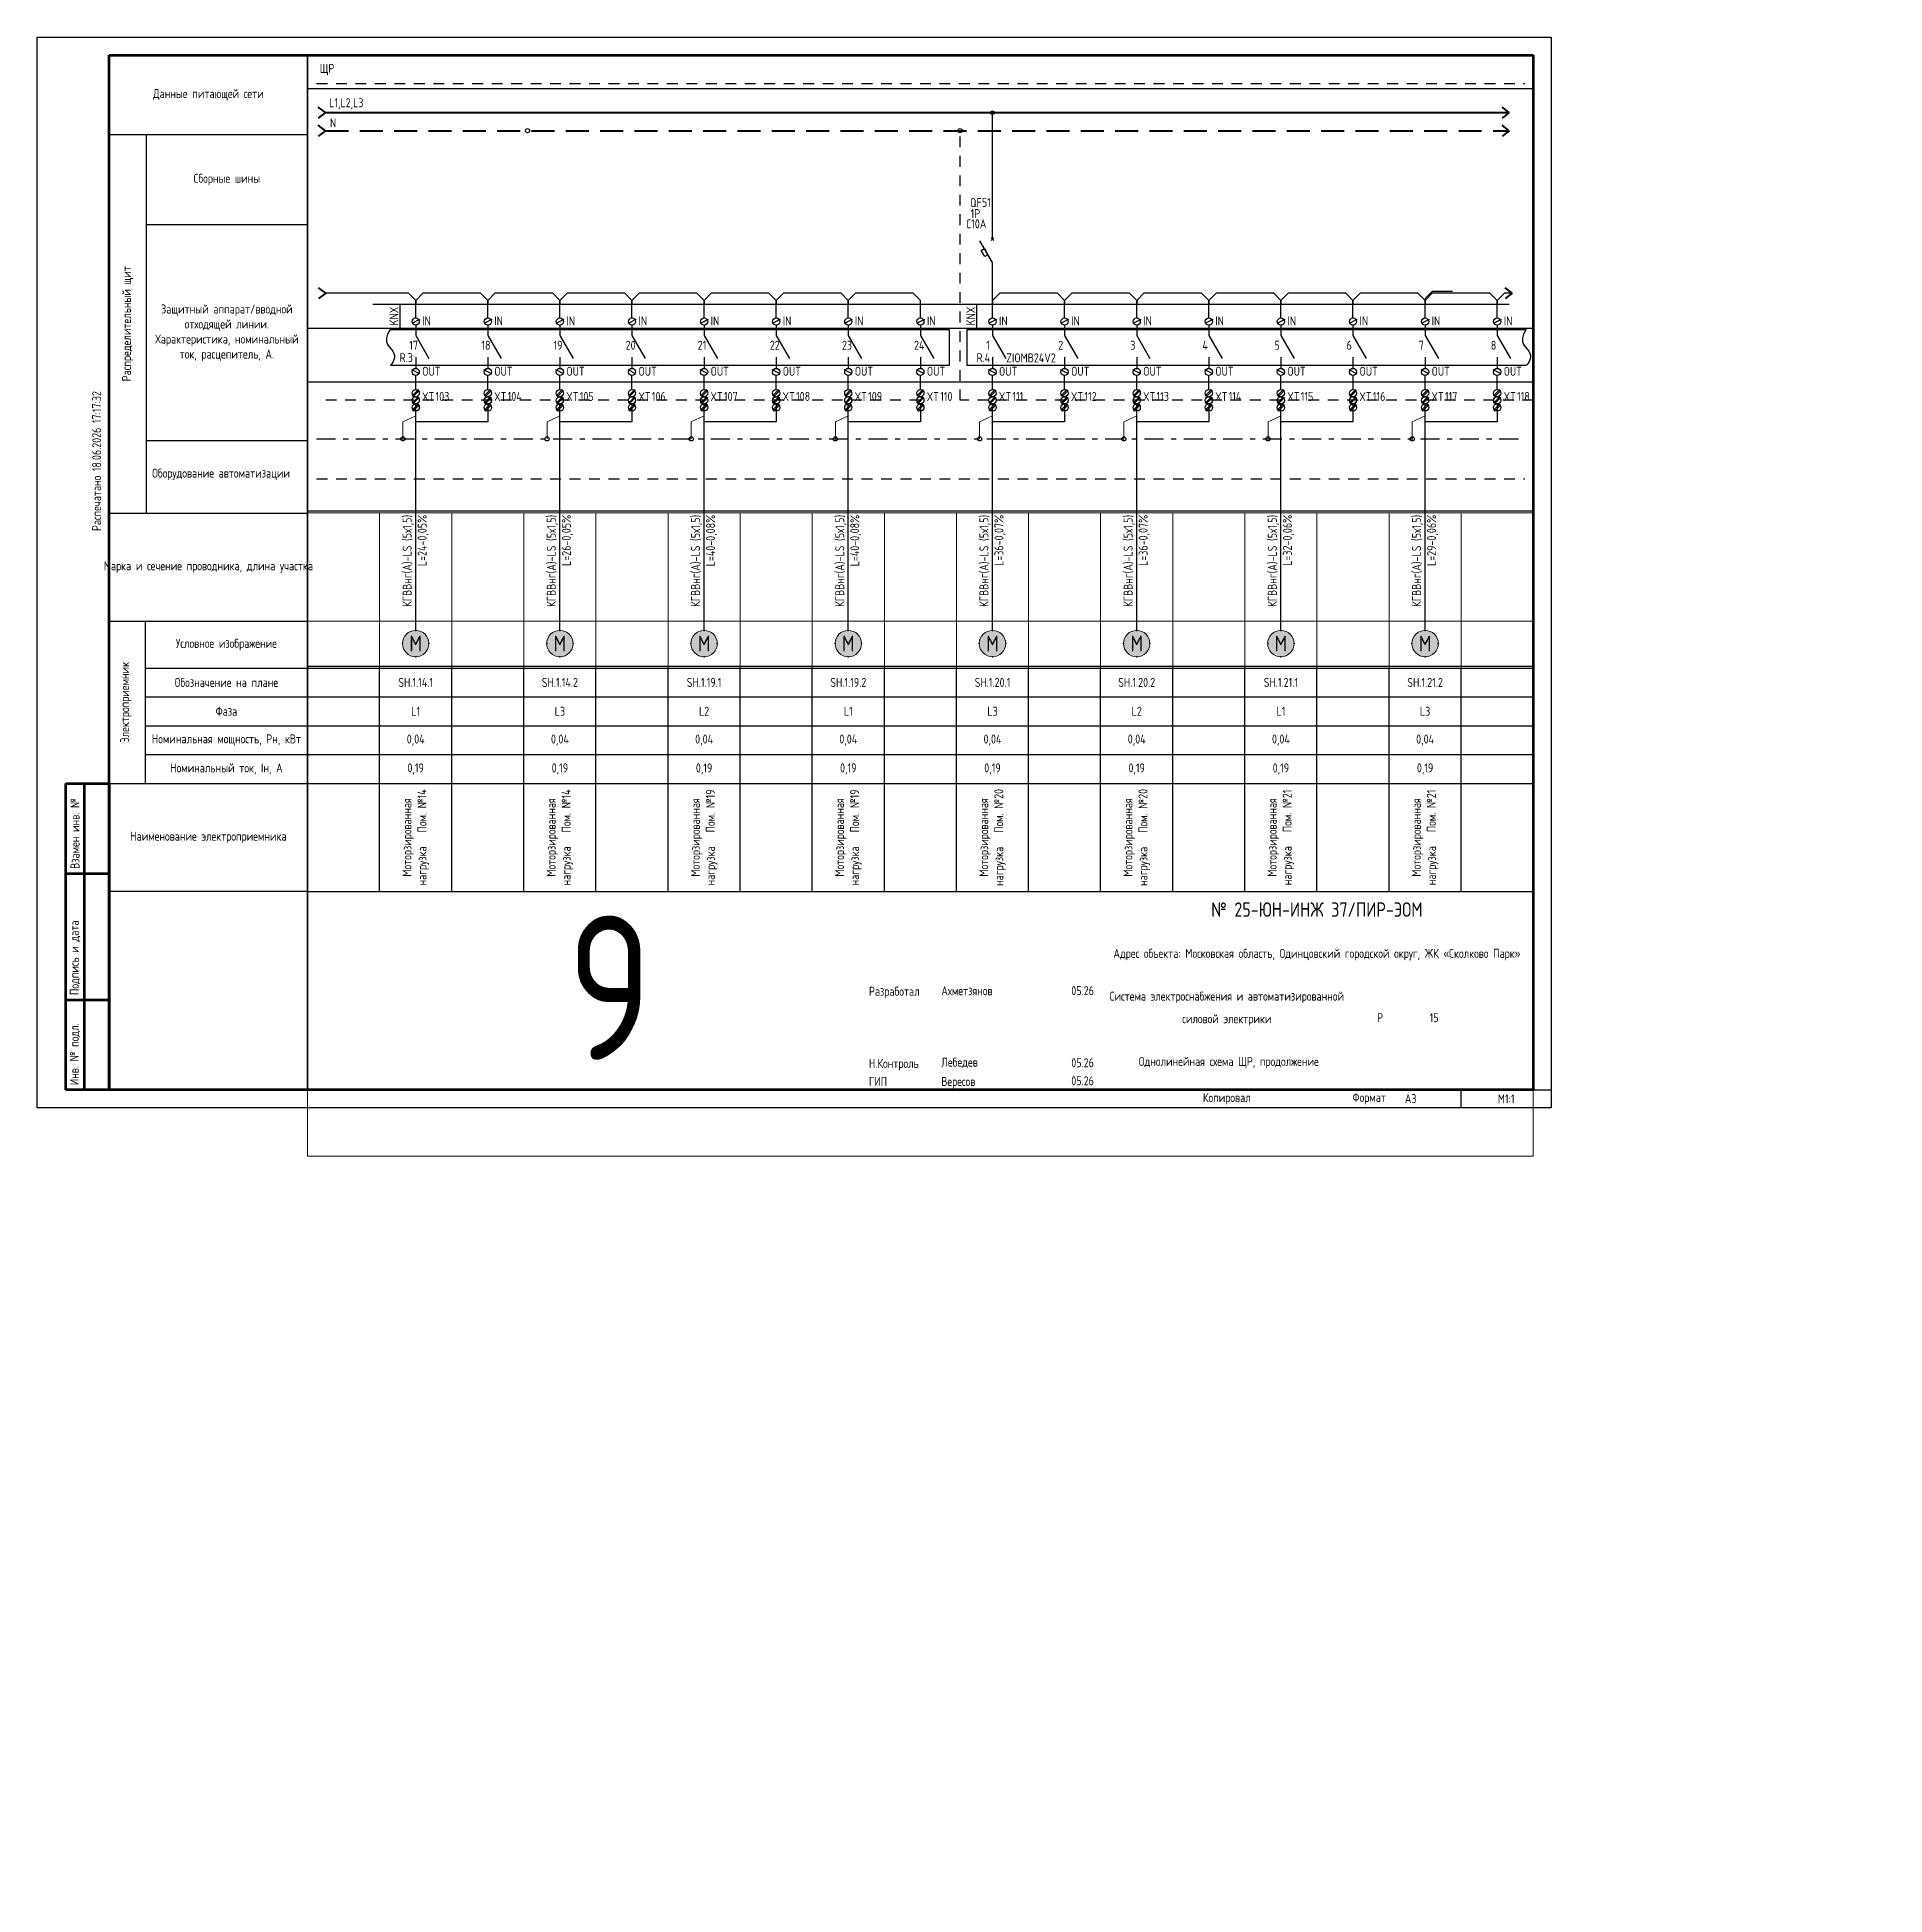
# Paper-space layout 'ЩР-1 (9)' of a CAD drawing. Header units: millimetres. Extents: x 0 to 513, y -218 to 297.
# The model-space entities are those that its viewports show. They can reach past a viewport. Long polylines and large blocks are cut down to what shows.
import ezdxf
from ezdxf.enums import TextEntityAlignment as Align

# ---------------------------------------------------------------- set-up
doc = ezdxf.new("R2010")
doc.units = ezdxf.units.MM
for name, pattern in [('HIDDEN2', [4.7625, 3.175, -1.5875]), ('JIS_02_0.7', [1.35, 0.75, -0.6]), ('Штрихштриховая', [10.936111, 5.291667, -2.116667, 1.411111, -2.116667])]:
    doc.linetypes.add(name, pattern=pattern)
for name, color, linetype in [('0 @ 1', 7, 'Continuous'), ('0 @ 5', 7, 'Continuous'), ('0_UNC_13 Мот. Трассы', 1, 'Continuous'), ('0_UNC_13 Мот. Трассы @ 1', 1, 'Continuous'), ('0_UNC_13 Мот. Трассы @ 5', 1, 'Continuous'), ('0_Рамка', 7, 'Continuous'), ('0_ХТ', 7, 'Continuous'), ('Нумерация QF', 7, 'Continuous')]:
    doc.layers.add(name, color=color, linetype=linetype)
doc.layers.add('0-Область подсчета', color=152, linetype='Continuous', plot=False, transparency=0.5)
doc.layers.add('0_UNC Defpoints ЭОМ', color=6, linetype='Continuous', plot=False)
doc.layers.add('_0_ PE_проводник', color=3, linetype='Штрихштриховая', lineweight=20)
doc.styles.add('UNC_A', font='GOST2304A_0.ttf')
doc.styles.add('Unecom', font='GOST2304A_0.ttf', dxfattribs={"height": 2.5})
doc.styles.add('СПДС', font='isocpeur.ttf', dxfattribs={"width": 0.8, "height": 2.5})

psp = doc.layouts.new('ЩР-1 (9)')

# ---------------------------------------------------------------- texts
at = {"insert": (407.5, 2.5), "char_height": 2.5, "width": 25, "attachment_point": 5, "line_spacing_factor": 2, "style": 'Unecom'}
psp.add_mtext('М1:1', dxfattribs=at)

msp = doc.modelspace()

# ---------------------------------------------------------------- texts
at = {"color": 1, "char_height": 2.5, "attachment_point": 1, "rotation": 90, "style": 'UNC_A'}
for insert in [(2797.718, 1503.002), (2957.718, 1503.002)]:
    msp.add_mtext_dynamic_manual_height_columns('KNX', width=3.09006, gutter_width=12.5, heights=[3.076], dxfattribs=dict(at, insert=insert))
at = {"char_height": 2.5, "attachment_point": 1, "style": 'UNC_A'}
for s, width, insert in [('IN', 3.09006, (2806.815, 1505.532)), ('IN', 3.09006, (2826.815, 1505.532)), ('IN', 3.09006, (2846.815, 1505.532)), ('IN', 3.09006, (2866.815, 1505.532)), ('IN', 3.09006, (2886.815, 1505.532)), ('IN', 3.09006, (2906.815, 1505.532)), ('IN', 3.09006, (2926.815, 1505.532)), ('IN', 3.09006, (2946.815, 1505.532)), ('IN', 3.09006, (2966.815, 1505.532)), ('IN', 3.09006, (2986.815, 1505.532)), ('IN', 3.09006, (3006.815, 1505.532)), ('IN', 3.09006, (3026.815, 1505.532)), ('IN', 3.09006, (3046.815, 1505.532)), ('IN', 3.09006, (3066.815, 1505.532)), ('IN', 3.09006, (3086.815, 1505.532)), ('IN', 3.09006, (3106.815, 1505.532)), ('17', 4.98538, (2803.232, 1498.771)), ('18', 4.98538, (2823.232, 1498.771)), ('19', 4.98538, (2843.232, 1498.771)), ('20', 4.98538, (2863.232, 1498.771)), ('21', 4.98538, (2883.232, 1498.771)), ('22', 4.98538, (2903.232, 1498.771)), ('23', 4.98538, (2923.232, 1498.771)), ('24', 4.98538, (2943.232, 1498.771)), ('1', 4.98538, (2963.232, 1498.771)), ('2', 4.98538, (2983.232, 1498.771)), ('3', 4.98538, (3003.232, 1498.771)), ('4', 4.98538, (3023.232, 1498.771)), ('5', 4.98538, (3043.232, 1498.771)), ('6', 4.98538, (3063.232, 1498.771)), ('7', 4.98538, (3083.232, 1498.771)), ('8', 4.98538, (3103.232, 1498.771)), ('OUT', 4.67951, (2806.815, 1491.552)), ('OUT', 4.67951, (2826.815, 1491.552)), ('OUT', 4.67951, (2846.815, 1491.552)), ('OUT', 4.67951, (2866.815, 1491.552)), ('OUT', 4.67951, (2886.815, 1491.552)), ('OUT', 4.67951, (2906.815, 1491.552)), ('OUT', 4.67951, (2926.815, 1491.552)), ('OUT', 4.67951, (2946.815, 1491.552)), ('OUT', 4.67951, (2966.815, 1491.552)), ('OUT', 4.67951, (2986.815, 1491.552)), ('OUT', 4.67951, (3006.815, 1491.552)), ('OUT', 4.67951, (3026.815, 1491.552)), ('OUT', 4.67951, (3046.815, 1491.552)), ('OUT', 4.67951, (3066.815, 1491.552)), ('OUT', 4.67951, (3086.815, 1491.552)), ('OUT', 4.67951, (3106.815, 1491.552))]:
    msp.add_mtext_dynamic_manual_height_columns(s, width=width, gutter_width=12.5, heights=[3.076], dxfattribs=dict(at, insert=insert))
at = {"color": 1, "char_height": 2.5, "attachment_point": 1, "style": 'Unecom'}
for s, insert in [('R.3', (2800.549, 1495.323)), ('R.4', (2960.549, 1495.323))]:
    msp.add_mtext_dynamic_manual_height_columns(s, width=11.00949, gutter_width=12.5, heights=[0], dxfattribs=dict(at, insert=insert))
at = {"color": 1, "style": 'UNC_A'}
msp.add_attdef('ZIOMB24V2', (2968.823, 1492.771), '------', height=2.5, dxfattribs=at)
at = {"layer": '0_ХТ', "char_height": 2.5, "attachment_point": 4, "style": 'Unecom'}
for s, insert in [('102', (2770.511, 1483.329)), ('103', (2810.511, 1483.329)), ('104', (2830.511, 1483.329)), ('105', (2850.511, 1483.329)), ('106', (2870.511, 1483.329)), ('107', (2890.511, 1483.329)), ('108', (2910.511, 1483.329)), ('109', (2930.511, 1483.329)), ('110', (2950.511, 1483.329)), ('111', (2970.511, 1483.329)), ('112', (2990.511, 1483.329)), ('113', (3010.511, 1483.329)), ('114', (3030.511, 1483.329)), ('115', (3050.511, 1483.329)), ('116', (3070.511, 1483.329)), ('117', (3090.511, 1483.329)), ('118', (3110.511, 1483.329))]:
    msp.add_mtext_dynamic_manual_height_columns(s, width=10.42076, gutter_width=12.5, heights=[0], dxfattribs=dict(at, insert=insert))
at = {"layer": 'Defpoints', "color": 6, "insert": (2847.024, 1339.307), "char_height": 40, "attachment_point": 1, "style": 'Unecom'}
msp.add_mtext_dynamic_manual_height_columns('9', width=99.92054, gutter_width=12.5, heights=[0], dxfattribs=at)
at = {"layer": 'Нумерация QF', "char_height": 2.5, "style": 'Unecom'}
for s, width, insert, attachment_point in [('ЩР', 13.62236, (2778.367, 1575.564), 1), ('51', 7.51, (2962.062, 1537.155), 4)]:
    msp.add_mtext_dynamic_manual_height_columns(s, width=width, gutter_width=12.5, heights=[0], dxfattribs=dict(at, insert=insert, attachment_point=attachment_point))

# ---------------------------------------------------------------- blocks, each defined once
blk = doc.blocks.new('*U51')
at = {"lineweight": 60, "ltscale": 10}
for p, q in [((20, 292), (415, 292)), ((20, 5), (20, 292)), ((415, 292), (415, 5)), ((8, 90), (20, 90)), ((8, 5), (8, 90)), ((13, 90), (13, 5)), ((20, 90), (20, 5)), ((20, 90), (20, 5)), ((8, 65), (20, 65)), ((8, 30), (20, 30)), ((20, 5), (8, 5)), ((415, 5), (20, 5))]:
    blk.add_line(p, q, dxfattribs=at)
at = {"layer": '0_UNC Defpoints ЭОМ', "ltscale": 10}
blk.add_lwpolyline([(420, 0), (0, 0), (0, 297), (420, 297)], close=True, dxfattribs=at)
at = {"layer": '0_UNC Defpoints ЭОМ', "lineweight": 30}
blk.add_lwpolyline([(395, 5), (420, 5), (420, 0), (395, 0)], close=True, dxfattribs=at)
at = {"char_height": 2.5, "attachment_point": 4, "rotation": 90, "style": 'Unecom'}
for s, insert, width in [('{\\fGOST type A|b0|i1|c204|p34; }Взамен инв. №', (10.5, 65), 25), (' Подпись и дата', (10.5, 30), 35), (' Инв. № подл.', (10.5, 5), 24.4187)]:
    blk.add_mtext(s, dxfattribs=dict(at, insert=insert, width=width))
at = {"style": 'Unecom'}
for s, insert, char_height, width, attachment_point, line_spacing_factor in [('№ 25-ЮН-ИНЖ 37/ПИР-ЭОМ', (355, 54.99), 4, 120, 5, 2), ('Адрес объекта: Московская область, Одинцовский городской округ, ЖК «Сколково Парк»', (355, 42.5), 2.5, 115, 5, 1.5), ('Разработал', (230.72, 31.98), 2.5, 20, 4, 2), ('Ахметзянов', (250.8, 32.46), 2.5, 19.9212, 4, 2), ('05.26', (290, 32.5), 2.5, 10, 5, 2), ('Система электроснабжения и автоматизированной силовой электрики', (330, 27.5), 2.5, 70, 5, 1.5), ('Р', (372.5, 25), 2.5, 15, 5, 2), ('Н.Контроль', (230.72, 11.98), 2.5, 20, 4, 2), ('Лебедев', (250.8, 12.46), 2.5, 19.9212, 4, 2), ('05.26', (290, 12.5), 2.5, 10, 5, 2), ('ГИП', (230.72, 7.32), 2.5, 20, 4, 2), ('Вересов', (250.8, 6.97), 2.5, 19.9212, 4, 2), ('05.26', (290, 7.5), 2.5, 10, 5, 2)]:
    blk.add_mtext(s, dxfattribs=dict(at, insert=insert, char_height=char_height, width=width, attachment_point=attachment_point, line_spacing_factor=line_spacing_factor))
at = {"char_height": 2.5, "attachment_point": 4, "style": 'Unecom'}
for s, insert, width in [('Формат  ', (364.85, 2.55), 50), ('\\pi1; ', (250, -133.18), 20), ('\\pi1; ', (250, -133.18), 20), ('\\pi1; ', (250, -133.18), 20), ('\\pi1; ', (512.53, -218.32), 20), ('\\pi1; ', (512.53, -218.32), 20), ('\\pi1; ', (512.53, -218.32), 20)]:
    blk.add_mtext(s, dxfattribs=dict(at, insert=insert, width=width))
at = {"style": 'Unecom'}
blk.add_attdef('ЛИСТ_№', text='', height=2.5, dxfattribs=at).set_placement((387.5, 25), align=Align.MIDDLE_CENTER)
blk.add_attdef('КОЛ-ВО_ЛИСТОВ', text='', height=2.5, dxfattribs=at).set_placement((404.71, 23.69), align=Align.CENTER)
blk.add_attdef('ОПИСАНИЕ_ЛИСТА_001', (325.82, 11.28), '', height=2.5, dxfattribs=at)
at = {"style": 'Unecom', "flags": 8}
blk.add_attdef('ФОРМАТ_БУМАГИ', (379.38, 1.29), '', height=2.5, dxfattribs=at)
at = {"layer": '0_Рамка', "style": 'СПДС', "width": 0.8}
blk.add_text('Распечатано 18.06.2026 17:17:32', height=2.5, rotation=90, dxfattribs=at).set_placement((16.5, 160), align=Align.MIDDLE_LEFT)
at = {"layer": 'Defpoints', "insert": (330, 2.5), "char_height": 2.5, "width": 70, "attachment_point": 5, "style": 'Unecom'}
blk.add_mtext('Копировал', dxfattribs=at)
blk = doc.blocks.new('_Боковик_схема Юником')
at = {"color": 0, "lineweight": -2, "ltscale": 3}
blk.add_lwpolyline([(0, 232), (55, 232), (55, 0), (0, 0)], close=True, dxfattribs=at)
for points in [[(0, 210), (55, 210), (55, 125), (10.26, 125)], [(10.26, 210), (10.26, 105)], [(10.26, 185), (55, 185)], [(0, 105), (55, 105)], [(0, 75), (55, 75)], [(10, 75), (10, 30)], [(10, 62), (51.77, 62)], [(10, 62), (55, 62)], [(10, 54), (55, 54)], [(10, 46), (55, 46)], [(10, 38), (55, 38)], [(0, 30), (55, 30)]]:
    blk.add_lwpolyline(points, dxfattribs=at)
at = {"color": 0, "lineweight": -2, "char_height": 2.5, "attachment_point": 5, "style": 'Unecom'}
for s, insert, width in [('Данные питающей сети', (27.5, 221), 55), ('Сборные шины', (32.63, 197.5), 44.7356), ('Защитный аппарат/вводной отходящей линии.\\PХарактеристика, номинальный ток, расцепитель, А.', (32.63, 155), 44.7356), ('Оборудование автоматизации', (31.02, 115.72), 37.8835), ('Марка и сечение проводника, длина участка', (27.5, 90), 55), ('Условное изображение', (32.5, 68.5), 45), ('Обозначение на плане', (32.5, 58), 45), ('Фаза', (32.5, 50), 45), ('Номинальная мощность, Рн, кВт', (32.5, 42), 45), ('Номинальный ток, Iн, А', (32.5, 34), 45), ('Наименование электроприемника', (27.5, 15), 55)]:
    blk.add_mtext(s, dxfattribs=dict(at, insert=insert, width=width))
at = {"color": 0, "lineweight": -2, "char_height": 2.5, "attachment_point": 5, "rotation": 90, "style": 'Unecom'}
for s, insert, width in [('Распределительный щит', (5.13, 157.5), 105), ('Электроприемник', (4.61, 52.5), 45)]:
    blk.add_mtext(s, dxfattribs=dict(at, insert=insert, width=width))
blk = doc.blocks.new('*T29')
at = {"transparency": 16777216}
for p, q in [((0, 0), (0, 62)), ((0, 62), (7822.86, 62)), ((20, 0), (20, 62)), ((40, 0), (40, 62)), ((60, 0), (60, 62)), ((80, 0), (80, 62)), ((100, 0), (100, 62)), ((120, 0), (120, 62)), ((140, 0), (140, 62)), ((160, 0), (160, 62)), ((180, 0), (180, 62)), ((200, 0), (200, 62)), ((220, 0), (220, 62)), ((240, 0), (240, 62)), ((260, 0), (260, 62)), ((280, 0), (280, 62)), ((300, 0), (300, 62)), ((320, 0), (320, 62)), ((340, 0), (340, 62)), ((360, 0), (360, 62)), ((380, 0), (380, 62)), ((400, 0), (400, 62)), ((420, 0), (420, 62)), ((440, 0), (440, 62)), ((460, 0), (460, 62)), ((480, 0), (480, 62)), ((500, 0), (500, 62)), ((520, 0), (520, 62)), ((540, 0), (540, 62)), ((560, 0), (560, 62)), ((580, 0), (580, 62)), ((600, 0), (600, 62)), ((620, 0), (620, 62)), ((640, 0), (640, 62)), ((660, 0), (660, 62)), ((680, 0), (680, 62)), ((700, 0), (700, 62)), ((720, 0), (720, 62)), ((740, 0), (740, 62)), ((760, 0), (760, 62)), ((780, 0), (780, 62)), ((800, 0), (800, 62)), ((820, 0), (820, 62)), ((840, 0), (840, 62)), ((860, 0), (860, 62)), ((880, 0), (880, 62)), ((900, 0), (900, 62)), ((920, 0), (920, 62)), ((940, 0), (940, 62)), ((960, 0), (960, 62)), ((980, 0), (980, 62)), ((1000, 0), (1000, 62)), ((1020, 0), (1020, 62)), ((1040, 0), (1040, 62)), ((1060, 0), (1060, 62)), ((1080, 0), (1080, 62)), ((1100, 0), (1100, 62)), ((1120, 0), (1120, 62)), ((1140, 0), (1140, 62)), ((1160, 0), (1160, 62)), ((1180, 0), (1180, 62)), ((1200, 0), (1200, 62)), ((1220, 0), (1220, 62)), ((1240, 0), (1240, 62)), ((1260, 0), (1260, 62)), ((1280, 0), (1280, 62)), ((1300, 0), (1300, 62)), ((1320, 0), (1320, 62)), ((1340, 0), (1340, 62)), ((1360, 0), (1360, 62)), ((1380, 0), (1380, 62)), ((1400, 0), (1400, 62)), ((1420, 0), (1420, 62)), ((1440, 0), (1440, 62)), ((1460, 0), (1460, 62)), ((1480, 0), (1480, 62)), ((1500, 0), (1500, 62)), ((1520, 0), (1520, 62)), ((1540, 0), (1540, 62)), ((1560, 0), (1560, 62)), ((1580, 0), (1580, 62)), ((1600, 0), (1600, 62)), ((1620, 0), (1620, 62)), ((1640, 0), (1640, 62)), ((1660, 0), (1660, 62)), ((1680, 0), (1680, 62)), ((1700, 0), (1700, 62)), ((1720, 0), (1720, 62)), ((1740, 0), (1740, 62)), ((1760, 0), (1760, 62)), ((1780, 0), (1780, 62)), ((1800, 0), (1800, 62)), ((1820, 0), (1820, 62)), ((1840, 0), (1840, 62)), ((1860, 0), (1860, 62)), ((1880, 0), (1880, 62)), ((1900, 0), (1900, 62)), ((1920, 0), (1920, 62)), ((1940, 0), (1940, 62)), ((1960, 0), (1960, 62)), ((1980, 0), (1980, 62)), ((2000, 0), (2000, 62)), ((2020, 0), (2020, 62)), ((2040, 0), (2040, 62)), ((2060, 0), (2060, 62)), ((2080, 0), (2080, 62)), ((2100, 0), (2100, 62)), ((2120, 0), (2120, 62)), ((2140, 0), (2140, 62)), ((2160, 0), (2160, 62)), ((2180, 0), (2180, 62)), ((2200, 0), (2200, 62)), ((2220, 0), (2220, 62)), ((2240, 0), (2240, 62)), ((2260, 0), (2260, 62)), ((2280, 0), (2280, 62)), ((2300, 0), (2300, 62)), ((2320, 0), (2320, 62)), ((2340, 0), (2340, 62)), ((2360, 0), (2360, 62)), ((2380, 0), (2380, 62)), ((2400, 0), (2400, 62)), ((2420, 0), (2420, 62)), ((2440, 0), (2440, 62)), ((2460, 0), (2460, 62)), ((2480, 0), (2480, 62)), ((2500, 0), (2500, 62)), ((2520, 0), (2520, 62)), ((2540, 0), (2540, 62)), ((2560, 0), (2560, 62)), ((2580, 0), (2580, 62)), ((2600, 0), (2600, 62)), ((2620, 0), (2620, 62)), ((2640, 0), (2640, 62)), ((2660, 0), (2660, 62)), ((2680, 0), (2680, 62)), ((2700, 0), (2700, 62)), ((2720, 0), (2720, 62)), ((2740, 0), (2740, 62)), ((2760, 0), (2760, 62)), ((2780, 0), (2780, 62)), ((2800, 0), (2800, 62)), ((2820, 0), (2820, 62)), ((2840, 0), (2840, 62)), ((2860, 0), (2860, 62)), ((2880, 0), (2880, 62)), ((2900, 0), (2900, 62)), ((2920, 0), (2920, 62)), ((2940, 0), (2940, 62)), ((2960, 0), (2960, 62)), ((2980, 0), (2980, 62)), ((3000, 0), (3000, 62)), ((3020, 0), (3020, 62)), ((3040, 0), (3040, 62)), ((3060, 0), (3060, 62)), ((3080, 0), (3080, 62)), ((3100, 0), (3100, 62)), ((3120, 0), (3120, 62)), ((3140, 0), (3140, 62)), ((3160, 0), (3160, 62)), ((3180, 0), (3180, 62)), ((3200, 0), (3200, 62)), ((3220, 0), (3220, 62)), ((3240, 0), (3240, 62)), ((3260, 0), (3260, 62)), ((3280, 0), (3280, 62)), ((3300, 0), (3300, 62)), ((3320, 0), (3320, 62)), ((3340, 0), (3340, 62)), ((3360, 0), (3360, 62)), ((3380, 0), (3380, 62)), ((3400, 0), (3400, 62)), ((3420, 0), (3420, 62)), ((3440, 0), (3440, 62)), ((3460, 0), (3460, 62)), ((3480, 0), (3480, 62)), ((3500, 0), (3500, 62)), ((3520, 0), (3520, 62)), ((3540, 0), (3540, 62)), ((3560, 0), (3560, 62)), ((3580, 0), (3580, 62)), ((3600, 0), (3600, 62)), ((3620, 0), (3620, 62)), ((3640, 0), (3640, 62)), ((3660, 0), (3660, 62)), ((3680, 0), (3680, 62)), ((3700, 0), (3700, 62)), ((3720, 0), (3720, 62)), ((3740, 0), (3740, 62)), ((3760, 0), (3760, 62)), ((3780, 0), (3780, 62)), ((3800, 0), (3800, 62)), ((3820, 0), (3820, 62)), ((3840, 0), (3840, 62)), ((3860, 0), (3860, 62)), ((3880, 0), (3880, 62)), ((3900, 0), (3900, 62)), ((3920, 0), (3920, 62)), ((3940, 0), (3940, 62)), ((3960, 0), (3960, 62)), ((3980, 0), (3980, 62)), ((4000, 0), (4000, 62)), ((4020, 0), (4020, 62)), ((4040, 0), (4040, 62)), ((4060, 0), (4060, 62)), ((4080, 0), (4080, 62)), ((4100, 0), (4100, 62)), ((4120, 0), (4120, 62)), ((4140, 0), (4140, 62)), ((4160, 0), (4160, 62)), ((4180, 0), (4180, 62)), ((4200, 0), (4200, 62)), ((4220, 0), (4220, 62)), ((4240, 0), (4240, 62)), ((4260, 0), (4260, 62)), ((4280, 0), (4280, 62)), ((4300, 0), (4300, 62)), ((4320, 0), (4320, 62)), ((4340, 0), (4340, 62)), ((4360, 0), (4360, 62)), ((4380, 0), (4380, 62)), ((4400, 0), (4400, 62)), ((4420, 0), (4420, 62)), ((4440, 0), (4440, 62)), ((4460, 0), (4460, 62)), ((4480, 0), (4480, 62)), ((4500, 0), (4500, 62)), ((4520, 0), (4520, 62)), ((4540, 0), (4540, 62)), ((4560, 0), (4560, 62)), ((4580, 0), (4580, 62)), ((4600, 0), (4600, 62)), ((4620, 0), (4620, 62)), ((4640, 0), (4640, 62)), ((4660, 0), (4660, 62)), ((4682.86, 0), (4682.86, 62)), ((4702.86, 0), (4702.86, 62)), ((4722.86, 0), (4722.86, 62)), ((4742.86, 0), (4742.86, 62)), ((4762.86, 0), (4762.86, 62)), ((4782.86, 0), (4782.86, 62)), ((4802.86, 0), (4802.86, 62)), ((4822.86, 0), (4822.86, 62)), ((4842.86, 0), (4842.86, 62)), ((4862.86, 0), (4862.86, 62)), ((4882.86, 0), (4882.86, 62)), ((4902.86, 0), (4902.86, 62)), ((4922.86, 0), (4922.86, 62)), ((4942.86, 0), (4942.86, 62)), ((4962.86, 0), (4962.86, 62)), ((4982.86, 0), (4982.86, 62)), ((5002.86, 0), (5002.86, 62)), ((5022.86, 0), (5022.86, 62)), ((5042.86, 0), (5042.86, 62)), ((5062.86, 0), (5062.86, 62)), ((5082.86, 0), (5082.86, 62)), ((5102.86, 0), (5102.86, 62)), ((5122.86, 0), (5122.86, 62)), ((5142.86, 0), (5142.86, 62)), ((5162.86, 0), (5162.86, 62)), ((5182.86, 0), (5182.86, 62)), ((5202.86, 0), (5202.86, 62)), ((5222.86, 0), (5222.86, 62)), ((5242.86, 0), (5242.86, 62)), ((5262.86, 0), (5262.86, 62)), ((5282.86, 0), (5282.86, 62)), ((5302.86, 0), (5302.86, 62)), ((5322.86, 0), (5322.86, 62)), ((5342.86, 0), (5342.86, 62)), ((5362.86, 0), (5362.86, 62)), ((5382.86, 0), (5382.86, 62)), ((5402.86, 0), (5402.86, 62)), ((5422.86, 0), (5422.86, 62)), ((5442.86, 0), (5442.86, 62)), ((5462.86, 0), (5462.86, 62)), ((5482.86, 0), (5482.86, 62)), ((5502.86, 0), (5502.86, 62)), ((5522.86, 0), (5522.86, 62)), ((5542.86, 0), (5542.86, 62)), ((5562.86, 0), (5562.86, 62)), ((5582.86, 0), (5582.86, 62)), ((5602.86, 0), (5602.86, 62)), ((5622.86, 0), (5622.86, 62)), ((5642.86, 0), (5642.86, 62)), ((5662.86, 0), (5662.86, 62)), ((5682.86, 0), (5682.86, 62)), ((5702.86, 0), (5702.86, 62)), ((5722.86, 0), (5722.86, 62)), ((5742.86, 0), (5742.86, 62)), ((5762.86, 0), (5762.86, 62)), ((5782.86, 0), (5782.86, 62)), ((5802.86, 0), (5802.86, 62)), ((5822.86, 0), (5822.86, 62)), ((5842.86, 0), (5842.86, 62)), ((5862.86, 0), (5862.86, 62)), ((5882.86, 0), (5882.86, 62)), ((5902.86, 0), (5902.86, 62)), ((5922.86, 0), (5922.86, 62)), ((5942.86, 0), (5942.86, 62)), ((5962.86, 0), (5962.86, 62)), ((5982.86, 0), (5982.86, 62)), ((6002.86, 0), (6002.86, 62)), ((6022.86, 0), (6022.86, 62)), ((6042.86, 0), (6042.86, 62)), ((6062.86, 0), (6062.86, 62)), ((6082.86, 0), (6082.86, 62)), ((6102.86, 0), (6102.86, 62)), ((6122.86, 0), (6122.86, 62)), ((6142.86, 0), (6142.86, 62)), ((6162.86, 0), (6162.86, 62)), ((6182.86, 0), (6182.86, 62)), ((6202.86, 0), (6202.86, 62)), ((6222.86, 0), (6222.86, 62)), ((6242.86, 0), (6242.86, 62)), ((6262.86, 0), (6262.86, 62)), ((6282.86, 0), (6282.86, 62)), ((6302.86, 0), (6302.86, 62)), ((6322.86, 0), (6322.86, 62)), ((6342.86, 0), (6342.86, 62)), ((6362.86, 0), (6362.86, 62)), ((6382.86, 0), (6382.86, 62)), ((6402.86, 0), (6402.86, 62)), ((6422.86, 0), (6422.86, 62)), ((6442.86, 0), (6442.86, 62)), ((6462.86, 0), (6462.86, 62)), ((6482.86, 0), (6482.86, 62)), ((6502.86, 0), (6502.86, 62)), ((6522.86, 0), (6522.86, 62)), ((6542.86, 0), (6542.86, 62)), ((6562.86, 0), (6562.86, 62)), ((6582.86, 0), (6582.86, 62)), ((6602.86, 0), (6602.86, 62)), ((6622.86, 0), (6622.86, 62)), ((6642.86, 0), (6642.86, 62)), ((6662.86, 0), (6662.86, 62)), ((6682.86, 0), (6682.86, 62)), ((6702.86, 0), (6702.86, 62)), ((6722.86, 0), (6722.86, 62)), ((6742.86, 0), (6742.86, 62)), ((6762.86, 0), (6762.86, 62)), ((6782.86, 0), (6782.86, 62)), ((6802.86, 0), (6802.86, 62)), ((6822.86, 0), (6822.86, 62)), ((6842.86, 0), (6842.86, 62)), ((6862.86, 0), (6862.86, 62)), ((6882.86, 0), (6882.86, 62)), ((6902.86, 0), (6902.86, 62)), ((6922.86, 0), (6922.86, 62)), ((6942.86, 0), (6942.86, 62)), ((6962.86, 0), (6962.86, 62)), ((6982.86, 0), (6982.86, 62)), ((7002.86, 0), (7002.86, 62)), ((7022.86, 0), (7022.86, 62)), ((7042.86, 0), (7042.86, 62)), ((7062.86, 0), (7062.86, 62)), ((7082.86, 0), (7082.86, 62)), ((7102.86, 0), (7102.86, 62)), ((7122.86, 0), (7122.86, 62)), ((7142.86, 0), (7142.86, 62)), ((7162.86, 0), (7162.86, 62)), ((7182.86, 0), (7182.86, 62)), ((7202.86, 0), (7202.86, 62)), ((7222.86, 0), (7222.86, 62)), ((7242.86, 0), (7242.86, 62)), ((7262.86, 0), (7262.86, 62)), ((7282.86, 0), (7282.86, 62)), ((7302.86, 0), (7302.86, 62)), ((7322.86, 0), (7322.86, 62)), ((7342.86, 0), (7342.86, 62)), ((7362.86, 0), (7362.86, 62)), ((7382.86, 0), (7382.86, 62)), ((7402.86, 0), (7402.86, 62)), ((7422.86, 0), (7422.86, 62)), ((7442.86, 0), (7442.86, 62)), ((7462.86, 0), (7462.86, 62)), ((7482.86, 0), (7482.86, 62)), ((7502.86, 0), (7502.86, 62)), ((7522.86, 0), (7522.86, 62)), ((7542.86, 0), (7542.86, 62)), ((7562.86, 0), (7562.86, 62)), ((7582.86, 0), (7582.86, 62)), ((7602.86, 0), (7602.86, 62)), ((7622.86, 0), (7622.86, 62)), ((7642.86, 0), (7642.86, 62)), ((7662.86, 0), (7662.86, 62)), ((7682.86, 0), (7682.86, 62)), ((7702.86, 0), (7702.86, 62)), ((7722.86, 0), (7722.86, 62)), ((7742.86, 0), (7742.86, 62)), ((7762.86, 0), (7762.86, 62)), ((7782.86, 0), (7782.86, 62)), ((7802.86, 0), (7802.86, 62)), ((7822.86, 0), (7822.86, 62)), ((0, 54), (7822.86, 54)), ((0, 46), (7822.86, 46)), ((0, 38), (7822.86, 38)), ((0, 30), (7822.86, 30)), ((0, 0), (7822.86, 0))]:
    blk.add_line(p, q, dxfattribs=at)
at = {"layer": 'Defpoints', "color": 8, "linetype": 'ByBlock', "lineweight": 0, "transparency": 16777216}
for p, q in [((0, 62), (0, 105)), ((0, 105), (8066.19, 105)), ((20, 62), (20, 105)), ((40, 62), (40, 105)), ((60, 62), (60, 105)), ((80, 62), (80, 105)), ((100, 62), (100, 105)), ((120, 62), (120, 105)), ((140, 62), (140, 105)), ((160, 62), (160, 105)), ((180, 62), (180, 105)), ((200, 62), (200, 105)), ((220, 62), (220, 105)), ((240, 62), (240, 105)), ((260, 62), (260, 105)), ((280, 62), (280, 105)), ((300, 62), (300, 105)), ((320, 62), (320, 105)), ((340, 62), (340, 105)), ((360, 62), (360, 105)), ((380, 62), (380, 105)), ((400, 62), (400, 105)), ((420, 62), (420, 105)), ((440, 62), (440, 105)), ((460, 62), (460, 105)), ((480, 62), (480, 105)), ((500, 62), (500, 105)), ((520, 62), (520, 105)), ((540, 62), (540, 105)), ((560, 62), (560, 105)), ((580, 62), (580, 105)), ((600, 62), (600, 105)), ((620, 62), (620, 105)), ((640, 62), (640, 105)), ((660, 62), (660, 105)), ((680, 62), (680, 105)), ((700, 62), (700, 105)), ((720, 62), (720, 105)), ((740, 62), (740, 105)), ((760, 62), (760, 105)), ((780, 62), (780, 105)), ((800, 62), (800, 105)), ((820, 62), (820, 105)), ((840, 62), (840, 105)), ((860, 62), (860, 105)), ((880, 62), (880, 105)), ((900, 62), (900, 105)), ((920, 62), (920, 105)), ((940, 62), (940, 105)), ((960, 62), (960, 105)), ((980, 62), (980, 105)), ((1000, 62), (1000, 105)), ((1020, 62), (1020, 105)), ((1040, 62), (1040, 105)), ((1060, 62), (1060, 105)), ((1080, 62), (1080, 105)), ((1100, 62), (1100, 105)), ((1120, 62), (1120, 105)), ((1140, 62), (1140, 105)), ((1160, 62), (1160, 105)), ((1180, 62), (1180, 105)), ((1200, 62), (1200, 105)), ((1220, 62), (1220, 105)), ((1240, 62), (1240, 105)), ((1260, 62), (1260, 105)), ((1280, 62), (1280, 105)), ((1300, 62), (1300, 105)), ((1320, 62), (1320, 105)), ((1340, 62), (1340, 105)), ((1360, 62), (1360, 105)), ((1380, 62), (1380, 105)), ((1400, 62), (1400, 105)), ((1420, 62), (1420, 105)), ((1440, 62), (1440, 105)), ((1460, 62), (1460, 105)), ((1480, 62), (1480, 105)), ((1500, 62), (1500, 105)), ((1520, 62), (1520, 105)), ((1540, 62), (1540, 105)), ((1560, 62), (1560, 105)), ((1580, 62), (1580, 105)), ((1600, 62), (1600, 105)), ((1620, 62), (1620, 105)), ((1640, 62), (1640, 105)), ((1660, 62), (1660, 105)), ((1680, 62), (1680, 105)), ((1700, 62), (1700, 105)), ((1720, 62), (1720, 105)), ((1740, 62), (1740, 105)), ((1760, 62), (1760, 105)), ((1780, 62), (1780, 105)), ((1800, 62), (1800, 105)), ((1820, 62), (1820, 105)), ((1840, 62), (1840, 105)), ((1860, 62), (1860, 105)), ((1880, 62), (1880, 105)), ((1900, 62), (1900, 105)), ((1920, 62), (1920, 105)), ((1940, 62), (1940, 105)), ((1960, 62), (1960, 105)), ((1980, 62), (1980, 105)), ((2000, 62), (2000, 105)), ((2020, 62), (2020, 105)), ((2040, 62), (2040, 105)), ((2060, 62), (2060, 105)), ((2080, 62), (2080, 105)), ((2100, 62), (2100, 105)), ((2120, 62), (2120, 105)), ((2140, 62), (2140, 105)), ((2160, 62), (2160, 105)), ((2180, 62), (2180, 105)), ((2200, 62), (2200, 105)), ((2220, 62), (2220, 105)), ((2240, 62), (2240, 105)), ((2260, 62), (2260, 105)), ((2280, 62), (2280, 105)), ((2300, 62), (2300, 105)), ((2320, 62), (2320, 105)), ((2340, 62), (2340, 105)), ((2360, 62), (2360, 105)), ((2380, 62), (2380, 105)), ((2400, 62), (2400, 105)), ((2420, 62), (2420, 105)), ((2440, 62), (2440, 105)), ((2460, 62), (2460, 105)), ((2480, 62), (2480, 105)), ((2500, 62), (2500, 105)), ((2520, 62), (2520, 105)), ((2540, 62), (2540, 105)), ((2560, 62), (2560, 105)), ((2580, 62), (2580, 105)), ((2600, 62), (2600, 105)), ((2620, 62), (2620, 105)), ((2640, 62), (2640, 105)), ((2660, 62), (2660, 105)), ((2680, 62), (2680, 105)), ((2700, 62), (2700, 105)), ((2720, 62), (2720, 105)), ((2740, 62), (2740, 105)), ((2760, 62), (2760, 105)), ((2780, 62), (2780, 105)), ((2800, 62), (2800, 105)), ((2820, 62), (2820, 105)), ((2840, 62), (2840, 105)), ((2860, 62), (2860, 105)), ((2880, 62), (2880, 105)), ((2900, 62), (2900, 105)), ((2920, 62), (2920, 105)), ((2940, 62), (2940, 105)), ((2960, 62), (2960, 105)), ((2980, 62), (2980, 105)), ((3000, 62), (3000, 105)), ((3020, 62), (3020, 105)), ((3040, 62), (3040, 105)), ((3060, 62), (3060, 105)), ((3080, 62), (3080, 105)), ((3100, 62), (3100, 105)), ((3120, 62), (3120, 105)), ((3140, 62), (3140, 105)), ((3160, 62), (3160, 105)), ((3180, 62), (3180, 105)), ((3200, 62), (3200, 105)), ((3220, 62), (3220, 105)), ((3240, 62), (3240, 105)), ((3260, 62), (3260, 105)), ((3280, 62), (3280, 105)), ((3300, 62), (3300, 105)), ((3320, 62), (3320, 105)), ((3340, 62), (3340, 105)), ((3360, 62), (3360, 105)), ((3380, 62), (3380, 105)), ((3400, 62), (3400, 105)), ((3420, 62), (3420, 105)), ((3440, 62), (3440, 105)), ((3460, 62), (3460, 105)), ((3480, 62), (3480, 105)), ((3500, 62), (3500, 105)), ((3520, 62), (3520, 105)), ((3540, 62), (3540, 105)), ((3560, 62), (3560, 105)), ((3580, 62), (3580, 105)), ((3600, 62), (3600, 105)), ((3620, 62), (3620, 105)), ((3640, 62), (3640, 105)), ((3660, 62), (3660, 105)), ((3680, 62), (3680, 105)), ((3700, 62), (3700, 105)), ((3720, 62), (3720, 105)), ((3740, 62), (3740, 105)), ((3760, 62), (3760, 105)), ((3780, 62), (3780, 105)), ((3800, 62), (3800, 105)), ((3820, 62), (3820, 105)), ((3840, 62), (3840, 105)), ((3860, 62), (3860, 105)), ((3880, 62), (3880, 105)), ((3900, 62), (3900, 105)), ((3920, 62), (3920, 105)), ((3940, 62), (3940, 105)), ((3960, 62), (3960, 105)), ((3980, 62), (3980, 105)), ((4000, 62), (4000, 105)), ((4020, 62), (4020, 105)), ((4040, 62), (4040, 105)), ((4060, 62), (4060, 105)), ((4080, 62), (4080, 105)), ((4100, 62), (4100, 105)), ((4120, 62), (4120, 105)), ((4140, 62), (4140, 105)), ((4160, 62), (4160, 105)), ((4180, 62), (4180, 105)), ((4200, 62), (4200, 105)), ((4220, 62), (4220, 105)), ((4240, 62), (4240, 105)), ((4260, 62), (4260, 105)), ((4280, 62), (4280, 105)), ((4300, 62), (4300, 105)), ((4320, 62), (4320, 105)), ((4340, 62), (4340, 105)), ((4360, 62), (4360, 105)), ((4380, 62), (4380, 105)), ((4400, 62), (4400, 105)), ((4420, 62), (4420, 105)), ((4440, 62), (4440, 105)), ((4460, 62), (4460, 105)), ((4480, 62), (4480, 105)), ((4500, 62), (4500, 105)), ((4520, 62), (4520, 105)), ((4540, 62), (4540, 105)), ((4560, 62), (4560, 105)), ((4580, 62), (4580, 105)), ((4600, 62), (4600, 105)), ((4620, 62), (4620, 105)), ((4640, 62), (4640, 105)), ((4660, 62), (4660, 105)), ((4682.86, 62), (4682.86, 105)), ((4702.86, 62), (4702.86, 105)), ((4722.86, 62), (4722.86, 105)), ((4742.86, 62), (4742.86, 105)), ((4762.86, 62), (4762.86, 105)), ((4782.86, 62), (4782.86, 105)), ((4802.86, 62), (4802.86, 105)), ((4822.86, 62), (4822.86, 105)), ((4842.86, 62), (4842.86, 105)), ((4862.86, 62), (4862.86, 105)), ((4882.86, 62), (4882.86, 105)), ((4902.86, 62), (4902.86, 105)), ((4922.86, 62), (4922.86, 105)), ((4942.86, 62), (4942.86, 105)), ((4962.86, 62), (4962.86, 105)), ((4982.86, 62), (4982.86, 105)), ((5002.86, 62), (5002.86, 105)), ((5022.86, 62), (5022.86, 105)), ((5042.86, 62), (5042.86, 105)), ((5062.86, 62), (5062.86, 105)), ((5082.86, 62), (5082.86, 105)), ((5102.86, 62), (5102.86, 105)), ((5122.86, 62), (5122.86, 105)), ((5142.86, 62), (5142.86, 105)), ((5162.86, 62), (5162.86, 105)), ((5182.86, 62), (5182.86, 105)), ((5202.86, 62), (5202.86, 105)), ((5222.86, 62), (5222.86, 105)), ((5242.86, 62), (5242.86, 105)), ((5262.86, 62), (5262.86, 105)), ((5282.86, 62), (5282.86, 105)), ((5302.86, 62), (5302.86, 105)), ((5322.86, 62), (5322.86, 105)), ((5342.86, 62), (5342.86, 105)), ((5362.86, 62), (5362.86, 105)), ((5382.86, 62), (5382.86, 105)), ((5402.86, 62), (5402.86, 105)), ((5422.86, 62), (5422.86, 105)), ((5442.86, 62), (5442.86, 105)), ((5462.86, 62), (5462.86, 105)), ((5482.86, 62), (5482.86, 105)), ((5502.86, 62), (5502.86, 105)), ((5522.86, 62), (5522.86, 105)), ((5542.86, 62), (5542.86, 105)), ((5562.86, 62), (5562.86, 105)), ((5582.86, 62), (5582.86, 105)), ((5602.86, 62), (5602.86, 105)), ((5622.86, 62), (5622.86, 105)), ((5642.86, 62), (5642.86, 105)), ((5662.86, 62), (5662.86, 105)), ((5682.86, 62), (5682.86, 105)), ((5702.86, 62), (5702.86, 105)), ((5722.86, 62), (5722.86, 105)), ((5742.86, 62), (5742.86, 105)), ((5762.86, 62), (5762.86, 105)), ((5782.86, 62), (5782.86, 105)), ((5802.86, 62), (5802.86, 105)), ((5822.86, 62), (5822.86, 105)), ((5842.86, 62), (5842.86, 105)), ((5862.86, 62), (5862.86, 105)), ((5882.86, 62), (5882.86, 105)), ((5902.86, 62), (5902.86, 105)), ((5922.86, 62), (5922.86, 105)), ((5942.86, 62), (5942.86, 105)), ((5962.86, 62), (5962.86, 105)), ((5982.86, 62), (5982.86, 105)), ((6002.86, 62), (6002.86, 105)), ((6022.86, 62), (6022.86, 105)), ((6042.86, 62), (6042.86, 105)), ((6062.86, 62), (6062.86, 105)), ((6082.86, 62), (6082.86, 105)), ((6102.86, 62), (6102.86, 105)), ((6122.86, 62), (6122.86, 105)), ((6142.86, 62), (6142.86, 105)), ((6162.86, 62), (6162.86, 105)), ((6182.86, 62), (6182.86, 105)), ((6202.86, 62), (6202.86, 105)), ((6222.86, 62), (6222.86, 105)), ((6242.86, 62), (6242.86, 105)), ((6262.86, 62), (6262.86, 105)), ((6282.86, 62), (6282.86, 105)), ((6302.86, 62), (6302.86, 105)), ((6322.86, 62), (6322.86, 105)), ((6342.86, 62), (6342.86, 105)), ((6362.86, 62), (6362.86, 105)), ((6382.86, 62), (6382.86, 105)), ((6402.86, 62), (6402.86, 105)), ((6422.86, 62), (6422.86, 105)), ((6442.86, 62), (6442.86, 105)), ((6462.86, 62), (6462.86, 105)), ((6482.86, 62), (6482.86, 105)), ((6502.86, 62), (6502.86, 105)), ((6522.86, 62), (6522.86, 105)), ((6542.86, 62), (6542.86, 105)), ((6562.86, 62), (6562.86, 105)), ((6582.86, 62), (6582.86, 105)), ((6602.86, 62), (6602.86, 105)), ((6622.86, 62), (6622.86, 105)), ((6642.86, 62), (6642.86, 105)), ((6662.86, 62), (6662.86, 105)), ((6682.86, 62), (6682.86, 105)), ((6702.86, 62), (6702.86, 105)), ((6722.86, 62), (6722.86, 105)), ((6742.86, 62), (6742.86, 105)), ((6762.86, 62), (6762.86, 105)), ((6782.86, 62), (6782.86, 105)), ((6802.86, 62), (6802.86, 105)), ((6822.86, 62), (6822.86, 105)), ((6842.86, 62), (6842.86, 105)), ((6862.86, 62), (6862.86, 105)), ((6882.86, 62), (6882.86, 105)), ((6902.86, 62), (6902.86, 105)), ((6922.86, 62), (6922.86, 105)), ((6942.86, 62), (6942.86, 105)), ((6962.86, 62), (6962.86, 105)), ((6982.86, 62), (6982.86, 105)), ((7002.86, 62), (7002.86, 105)), ((7022.86, 62), (7022.86, 105)), ((7042.86, 62), (7042.86, 105)), ((7062.86, 62), (7062.86, 105)), ((7082.86, 62), (7082.86, 105)), ((7102.86, 62), (7102.86, 105)), ((7122.86, 62), (7122.86, 105)), ((7142.86, 62), (7142.86, 105)), ((7162.86, 62), (7162.86, 105)), ((7182.86, 62), (7182.86, 105)), ((7202.86, 62), (7202.86, 105)), ((7222.86, 62), (7222.86, 105)), ((7242.86, 62), (7242.86, 105)), ((7262.86, 62), (7262.86, 105)), ((7282.86, 62), (7282.86, 105)), ((7302.86, 62), (7302.86, 105)), ((7322.86, 62), (7322.86, 105)), ((7342.86, 62), (7342.86, 105)), ((7362.86, 62), (7362.86, 105)), ((7382.86, 62), (7382.86, 105)), ((7402.86, 62), (7402.86, 105)), ((7422.86, 62), (7422.86, 105)), ((7442.86, 62), (7442.86, 105)), ((7462.86, 62), (7462.86, 105)), ((7482.86, 62), (7482.86, 105)), ((7502.86, 62), (7502.86, 105)), ((7522.86, 62), (7522.86, 105)), ((7542.86, 62), (7542.86, 105)), ((7562.86, 62), (7562.86, 105)), ((7582.86, 62), (7582.86, 105)), ((7602.86, 62), (7602.86, 105)), ((7622.86, 62), (7622.86, 105)), ((7642.86, 62), (7642.86, 105)), ((7662.86, 62), (7662.86, 105)), ((7682.86, 62), (7682.86, 105)), ((7702.86, 62), (7702.86, 105)), ((7722.86, 62), (7722.86, 105)), ((7742.86, 62), (7742.86, 105)), ((7762.86, 62), (7762.86, 105)), ((7782.86, 62), (7782.86, 105)), ((7802.86, 62), (7802.86, 105)), ((7822.86, 62), (7822.86, 105)), ((7826.19, 0), (7826.19, 105)), ((7829.52, 0), (7829.52, 105)), ((7832.86, 0), (7832.86, 105)), ((7836.19, 0), (7836.19, 105)), ((7839.52, 0), (7839.52, 105)), ((7842.86, 0), (7842.86, 105)), ((7846.19, 0), (7846.19, 105)), ((7849.52, 0), (7849.52, 105)), ((7852.86, 0), (7852.86, 105)), ((7856.19, 0), (7856.19, 105)), ((7859.52, 0), (7859.52, 105)), ((7862.86, 0), (7862.86, 105)), ((7866.19, 0), (7866.19, 105)), ((7869.52, 0), (7869.52, 105)), ((7872.86, 0), (7872.86, 105)), ((7876.19, 0), (7876.19, 105)), ((7879.52, 0), (7879.52, 105)), ((7882.86, 0), (7882.86, 105)), ((7886.19, 0), (7886.19, 105)), ((7889.52, 0), (7889.52, 105)), ((7892.86, 0), (7892.86, 105)), ((7896.19, 0), (7896.19, 105)), ((7899.52, 0), (7899.52, 105)), ((7902.86, 0), (7902.86, 105)), ((7906.19, 0), (7906.19, 105)), ((7909.52, 0), (7909.52, 105)), ((7912.86, 0), (7912.86, 105)), ((7916.19, 0), (7916.19, 105)), ((7919.52, 0), (7919.52, 105)), ((7922.86, 0), (7922.86, 105)), ((7926.19, 0), (7926.19, 105)), ((7929.52, 0), (7929.52, 105)), ((7932.86, 0), (7932.86, 105)), ((7936.19, 0), (7936.19, 105)), ((7939.52, 0), (7939.52, 105)), ((7942.86, 0), (7942.86, 105)), ((7946.19, 0), (7946.19, 105)), ((7949.52, 0), (7949.52, 105)), ((7952.86, 0), (7952.86, 105)), ((7956.19, 0), (7956.19, 105)), ((7959.52, 0), (7959.52, 105)), ((7962.86, 0), (7962.86, 105)), ((7966.19, 0), (7966.19, 105)), ((7969.52, 0), (7969.52, 105)), ((7972.86, 0), (7972.86, 105)), ((7976.19, 0), (7976.19, 105)), ((7979.52, 0), (7979.52, 105)), ((7982.86, 0), (7982.86, 105)), ((7986.19, 0), (7986.19, 105)), ((7989.52, 0), (7989.52, 105)), ((7992.86, 0), (7992.86, 105)), ((7996.19, 0), (7996.19, 105)), ((7999.52, 0), (7999.52, 105)), ((8002.86, 0), (8002.86, 105)), ((8006.19, 0), (8006.19, 105)), ((8009.52, 0), (8009.52, 105)), ((8012.86, 0), (8012.86, 105)), ((8016.19, 0), (8016.19, 105)), ((8019.52, 0), (8019.52, 105)), ((8022.86, 0), (8022.86, 105)), ((8026.19, 0), (8026.19, 105)), ((8029.52, 0), (8029.52, 105)), ((8032.86, 0), (8032.86, 105)), ((8036.19, 0), (8036.19, 105)), ((8039.52, 0), (8039.52, 105)), ((8042.86, 0), (8042.86, 105)), ((8046.19, 0), (8046.19, 105)), ((8049.52, 0), (8049.52, 105)), ((8052.86, 0), (8052.86, 105)), ((8056.19, 0), (8056.19, 105)), ((8059.52, 0), (8059.52, 105)), ((8062.86, 0), (8062.86, 105)), ((8066.19, 0), (8066.19, 105)), ((0, 75), (8066.19, 75)), ((7822.86, 62), (8066.19, 62)), ((7822.86, 54), (8066.19, 54)), ((7822.86, 46), (8066.19, 46)), ((7822.86, 38), (8066.19, 38)), ((7822.86, 30), (8066.19, 30)), ((7822.86, 0), (8066.19, 0))]:
    blk.add_line(p, q, dxfattribs=at)
at = {"transparency": 16777216, "char_height": 2.5, "rotation": 90, "style": 'Unecom'}
for s, insert, width, attachment_point in [('ВВГнг(А)-LS (5х16)^JL=19-0,91%', (30, 104.5), 29, 6), ('#Н/Д', (130, 104.5), 29, 6), ('ВВГнг(А)-LS (3х2,5)^JL=22-1,28%', (210, 104.5), 29, 6), ('ВВГнг(А)-LS (3х2,5)^JL=22-1,28%', (290, 104.5), 29, 6), ('ВВГнг(А)-LS (3х2,5)^JL=20-0,05%', (370, 104.5), 29, 6), ('ВВГнг(А)-LS (3х2,5)^JL=25-0,08%', (390, 104.5), 29, 6), ('ВВГнг(А)-LS (3х2,5)^JL=22-0,06%', (410, 104.5), 29, 6), ('ВВГнг(А)-LS (3х2,5)^JL=20-0,05%', (430, 104.5), 29, 6), ('ВВГнг(А)-LS (3х2,5)^JL=23-0,06%', (450, 104.5), 29, 6), ('ВВГнг(А)-LS (3х2,5)^JL=34-0,14%', (470, 104.5), 29, 6), ('ВВГнг(А)-LS (3х2,5)^JL=31-0,11%', (490, 104.5), 29, 6), ('ВВГнг(А)-LS (3х2,5)^JL=33-0,13%', (510, 104.5), 29, 6), ('ВВГнг(А)-LS (3х2,5)^JL=74-0,63%', (530, 104.5), 29, 6), ('ВВГнг(А)-LS (3х2,5)^JL=43-0,21%', (550, 104.5), 29, 6), ('ВВГнг(А)-LS (3х2,5)^JL=31-0,26%', (570, 104.5), 29, 6), ('ВВГнг(А)-LS (3х2,5)^JL=28-0%', (590, 104.5), 29, 6), ('ВВГнг(А)-LS (3х2,5)^JL=31-0,11%', (610, 104.5), 29, 6), ('ВВГнг(А)-LS (3х2,5)^JL=37-0,15%', (630, 104.5), 29, 6), ('ВВГнг(А)-LS (3х2,5)^JL=36-0,14%', (710, 104.5), 29, 6), ('ВВГнг(А)-LS (3х2,5)^JL=25-0,07%', (730, 104.5), 29, 6), ('ВВГнг(А)-LS (3х2,5)^JL=38-0,17%', (750, 104.5), 29, 6), ('ВВГнг(А)-LS (3х2,5)^JL=30-0,09%', (770, 104.5), 29, 6), ('ВВГнг(А)-LS (3х2,5)^JL=70-0,51%', (790, 104.5), 29, 6), ('ВВГнг(А)-LS (3х2,5)^JL=59-0,4%', (810, 104.5), 29, 6), ('ВВГнг(А)-LS (3х2,5)^JL=21-0,06%', (830, 104.5), 29, 6), ('ВВГнг(А)-LS (3х2,5)^JL=22-0,06%', (850, 104.5), 29, 6), ('ВВГнг(А)-LS (3х2,5)^JL=36-0,16%', (870, 104.5), 29, 6), ('ВВГнг(А)-LS (3х2,5)^JL=20-0,21%', (890, 104.5), 29, 6), ('ВВГнг(А)-LS (3х2,5)^JL=19-0,1%', (910, 104.5), 29, 6), ('ВВГнг(А)-LS (3х2,5)^JL=24-0,07%', (930, 104.5), 29, 6), ('ВВГнг(А)-LS (3х2,5)^JL=19-1,19%', (950, 104.5), 29, 6), ('ВВГнг(А)-LS (3х2,5)^JL=16-1,08%', (970, 104.5), 29, 6), ('ВВГнг(А)-LS (3х4)^JL=18-1,08%', (1050, 104.5), 29, 6), ('ВВГнг(А)-LS (3х2,5)^JL=16-0,62%', (1070, 104.5), 29, 6), ('ВВГнг(А)-LS (3х4)^JL=18-1,08%', (1090, 104.5), 29, 6), ('ВВГнг(А)-LS (3х2,5)^JL=27-1,46%', (1110, 104.5), 29, 6), ('ВВГнг(А)-LS (3х2,5)^JL=27-1,82%', (1130, 104.5), 29, 6), ('ВВГнг(А)-LS (3х2,5)^JL=44-0,21%', (1150, 104.5), 29, 6), ('ВВГнг(А)-LS (3х2,5)^JL=27-0,05%', (1170, 104.5), 29, 6), ('ВВГнг(А)-LS (3х2,5)^JL=30-0,05%', (1190, 104.5), 29, 6), ('ВВГнг(А)-LS (3х2,5)^JL=26-0,05%', (1210, 104.5), 29, 6), ('ВВГнг(А)-LS (3х2,5)^JL=55-0,35%', (1230, 104.5), 29, 6), ('ВВГнг(А)-LS (3х2,5)^JL=54-0,34%', (1250, 104.5), 29, 6), ('ВВГнг(А)-LS (3х2,5)^JL=38-0,15%', (1270, 104.5), 29, 6), ('ВВГнг(А)-LS (3х2,5)^JL=4-0,04%', (1290, 104.5), 29, 6), ('ВВГнг(А)-LS (3х2,5)^JL=4-0,04%', (1310, 104.5), 29, 6), ('ВВГнг(А)-LS (3х2,5)^JL=19-0,2%', (1330, 104.5), 29, 6), ('ВВГнг(А)-LS (3х2,5)^JL=4-0,12%', (1390, 104.5), 29, 6), ('ПуГВ (1х2,5)^JL=4-0,01%', (1410, 104.5), 29, 6), ('ВВГнг(А)-LS (3х1,5)^JL=17-0,03%', (1530, 104.5), 29, 6), ('ВВГнг(А)-LS (3х1,5)^JL=18-0,03%', (1550, 104.5), 29, 6), ('ВВГнг(А)-LS (3х1,5)^JL=18-0,03%', (1570, 104.5), 29, 6), ('ВВГнг(А)-LS (3х1,5)^JL=23-0,02%', (1590, 104.5), 29, 6), ('ВВГнг(А)-LS (3х1,5)^JL=22-0,02%', (1610, 104.5), 29, 6), ('ВВГнг(А)-LS (3х1,5)^JL=21-0%', (1630, 104.5), 29, 6), ('ВВГнг(А)-LS (3х1,5)^JL=21-0,03%', (1650, 104.5), 29, 6), ('ВВГнг(А)-LS (3х1,5)^JL=21-0,03%', (1670, 104.5), 29, 6), ('ВВГнг(А)-LS (3х1,5)^JL=38-0,03%', (1710, 104.5), 29, 6), ('ВВГнг(А)-LS (3х1,5)^JL=44-0,07%', (1730, 104.5), 29, 6), ('ВВГнг(А)-LS (3х1,5)^JL=44-0,07%', (1750, 104.5), 29, 6), ('ВВГнг(А)-LS (5х1,5)^JL=18-0,05%', (1770, 104.5), 29, 6), ('ВВГнг(А)-LS (5х1,5)^JL=25-0,06%', (1810, 104.5), 29, 6), ('ВВГнг(А)-LS (5х1,5)^JL=23-0,06%', (1850, 104.5), 29, 6), ('ВВГнг(А)-LS (5х1,5)^JL=25-0,06%', (1890, 104.5), 29, 6), ('ВВГнг(А)-LS (5х1,5)^JL=39-0,1%', (1930, 104.5), 29, 6), ('ВВГнг(А)-LS (5х1,5)^JL=45-0,11%', (1970, 104.5), 29, 6), ('КГВВнг(А)-LS (7х0,75)^JL=25-0,02%', (2070, 104.5), 29, 6), ('КГВВнг(А)-LS (7х0,75)^JL=25-0,02%', (2090, 104.5), 29, 6), ('КГВВнг(А)-LS (7х0,75)^JL=25-0,02%', (2110, 104.5), 29, 6), ('КГВВнг(А)-LS (7х0,75)^JL=25-0,02%', (2130, 104.5), 29, 6), ('КГВВнг(А)-LS (7х0,75)^JL=35-0,02%', (2150, 104.5), 29, 6), ('КГВВнг(А)-LS (7х0,75)^JL=35-0,02%', (2170, 104.5), 29, 6), ('КГВВнг(А)-LS (7х0,75)^JL=35-0,02%', (2190, 104.5), 29, 6), ('КГВВнг(А)-LS (7х0,75)^JL=25-0,02%', (2210, 104.5), 29, 6), ('КГВВнг(А)-LS (7х0,75)^JL=25-0,02%', (2230, 104.5), 29, 6), ('КГВВнг(А)-LS (7х0,75)^JL=25-0,02%', (2250, 104.5), 29, 6), ('КГВВнг(А)-LS (7х0,75)^JL=25-0,02%', (2270, 104.5), 29, 6), ('КГВВнг(А)-LS (7х0,75)^JL=25-0,02%', (2290, 104.5), 29, 6), ('КГВВнг(А)-LS (7х0,75)^JL=37-0,02%', (2310, 104.5), 29, 6), ('КГВВнг(А)-LS (7х0,75)^JL=37-0,02%', (2330, 104.5), 29, 6), ('КГВВнг(А)-LS (7х0,75)^JL=37-0,02%', (2350, 104.5), 29, 6), ('ВВГнг(А)-LS (3х2,5)^JL=33-0,82%', (2410, 104.5), 29, 6), ('ВВГнг(А)-LS (3х2,5)^JL=34-1,4%', (2430, 104.5), 29, 6), ('КГВВнг(А)-LS (5х1,5)^JL=27-0,06%', (2450, 104.5), 29, 6), ('КГВВнг(А)-LS (5х1,5)^JL=24-0,05%', (2490, 104.5), 29, 6), ('КГВВнг(А)-LS (5х1,5)^JL=28-0,06%', (2530, 104.5), 29, 6), ('КГВВнг(А)-LS (5х1,5)^JL=29-0,06%', (2570, 104.5), 29, 6), ('КГВВнг(А)-LS (5х1,5)^JL=32-0,06%', (2610, 104.5), 29, 6), ('КГВВнг(А)-LS (5х1,5)^JL=28-0,06%', (2650, 104.5), 29, 6), ('КГВВнг(А)-LS (5х1,5)^JL=31-0,06%', (2690, 104.5), 29, 6), ('КГВВнг(А)-LS (5х1,5)^JL=24-0,05%', (2750, 104.5), 29, 6), ('КГВВнг(А)-LS (5х1,5)^JL=26-0,05%', (2790, 104.5), 29, 6), ('КГВВнг(А)-LS (5х1,5)^JL=40-0,08%', (2830, 104.5), 29, 6), ('КГВВнг(А)-LS (5х1,5)^JL=40-0,08%', (2870, 104.5), 29, 6), ('КГВВнг(А)-LS (5х1,5)^JL=36-0,07%', (2910, 104.5), 29, 6), ('КГВВнг(А)-LS (5х1,5)^JL=36-0,07%', (2950, 104.5), 29, 6), ('КГВВнг(А)-LS (5х1,5)^JL=32-0,06%', (2990, 104.5), 29, 6), ('КГВВнг(А)-LS (5х1,5)^JL=29-0,06%', (3030, 104.5), 29, 6), ('КГВВнг(А)-LS (5х1,5)^JL=24-0,05%', (3090, 104.5), 29, 6), ('КГВВнг(А)-LS (5х1,5)^JL=26-0,05%', (3130, 104.5), 29, 6), ('ВВГнг(А)-LS (3х1,5)^JL=24-0,04%', (3170, 104.5), 29, 6), ('ВВГнг(А)-LS (3х1,5)^JL=33-0,05%', (3190, 104.5), 29, 6), ('ВВГнг(А)-LS (3х1,5)^JL=23-0,03%', (3210, 104.5), 29, 6), ('ВВГнг(А)-LS (3х1,5)^JL=18-0,03%', (3230, 104.5), 29, 6), ('ВВГнг(А)-LS (3х1,5)^JL=45-0,06%', (3250, 104.5), 29, 6), ('ВВГнг(А)-LS (3х1,5)^JL=20-0,03%', (3270, 104.5), 29, 6), ('ВВГнг(А)-LS (3х1,5)^JL=16-0,03%', (3290, 104.5), 29, 6), ('ВВГнг(А)-LS (3х1,5)^JL=45-0,11%', (3310, 104.5), 29, 6), ('ВВГнг(А)-LS (3х1,5)^JL=27-0,06%', (3330, 104.5), 29, 6), ('ВВГнг(А)-LS (3х1,5)^JL=17-0,04%', (3350, 104.5), 29, 6), ('ВВГнг(А)-LS (3х1,5)^JL=17-0,04%', (3370, 104.5), 29, 6), ('ВВГнг(А)-LS (3х1,5)^JL=41-0,1%', (3390, 104.5), 29, 6), ('ВВГнг(А)-LS (3х1,5)^JL=18-0,03%', (3430, 104.5), 29, 6), ('ВВГнг(А)-LS (3х1,5)^JL=24-0,04%', (3450, 104.5), 29, 6), ('ВВГнг(А)-LS (3х1,5)^JL=21-0,03%', (3470, 104.5), 29, 6), ('ВВГнг(А)-LS (3х1,5)^JL=21-0,03%', (3490, 104.5), 29, 6), ('ВВГнг(А)-LS (3х1,5)^JL=43-0,06%', (3510, 104.5), 29, 6), ('ВВГнг(А)-LS (3х1,5)^JL=25-0,04%', (3530, 104.5), 29, 6), ('ВВГнг(А)-LS (3х1,5)^JL=28-0,04%', (3550, 104.5), 29, 6), ('ВВГнг(А)-LS (3х1,5)^JL=26-0,04%', (3590, 104.5), 29, 6), ('ВВГнг(А)-LS (3х1,5)^JL=23-0,02%', (3610, 104.5), 29, 6), ('ВВГнг(А)-LS (3х1,5)^JL=17-0,01%', (3630, 104.5), 29, 6), ('ВВГнг(А)-LS (3х1,5)^JL=21-0,05%', (3650, 104.5), 29, 6), ('ВВГнг(А)-LS (3х1,5)^JL=23-0,04%', (3670, 104.5), 29, 6), ('ВВГнг(А)-LS (3х1,5)^JL=19-0,03%', (3690, 104.5), 29, 6), ('ВВГнг(А)-LS (3х1,5)^JL=23-0,03%', (3710, 104.5), 29, 6), ('ВВГнг(А)-LS (3х1,5)^JL=28-0,04%', (3770, 104.5), 29, 6), ('ВВГнг(А)-LS (3х1,5)^JL=29-0,05%', (3790, 104.5), 29, 6), ('ВВГнг(А)-LS (3х1,5)^JL=37-0,05%', (3810, 104.5), 29, 6), ('ВВГнг(А)-LS (3х1,5)^JL=32-0,05%', (3830, 104.5), 29, 6), ('ВВГнг(А)-LS (3х1,5)^JL=23-0,04%', (3850, 104.5), 29, 6), ('ВВГнг(А)-LS (3х1,5)^JL=26-0,04%', (3870, 104.5), 29, 6), ('ВВГнг(А)-LS (3х1,5)^JL=22-0,04%', (3890, 104.5), 29, 6), ('ВВГнг(А)-LS (3х1,5)^JL=37-0,06%', (3910, 104.5), 29, 6), ('ВВГнг(А)-LS (3х1,5)^JL=42-0,06%', (3930, 104.5), 29, 6), ('ВВГнг(А)-LS (3х1,5)^JL=46-0,07%', (3950, 104.5), 29, 6), ('ВВГнг(А)-LS (3х1,5)^JL=48-0,07%', (3970, 104.5), 29, 6), ('ВВГнг(А)-LS (3х1,5)^JL=29-0,02%', (3990, 104.5), 29, 6), ('ВВГнг(А)-LS (3х1,5)^JL=40-0,06%', (4010, 104.5), 29, 6), ('ВВГнг(А)-LS (3х1,5)^JL=44-0,06%', (4030, 104.5), 29, 6), ('ВВГнг(А)-LS (3х1,5)^JL=39-0,06%', (4050, 104.5), 29, 6), ('ВВГнг(А)-LS (3х1,5)^JL=30-0,02%', (4110, 104.5), 29, 6), ('ВВГнг(А)-LS (3х1,5)^JL=35-0,05%', (4130, 104.5), 29, 6), ('ВВГнг(А)-LS (3х1,5)^JL=37-0,05%', (4150, 104.5), 29, 6), ('ВВГнг(А)-LS (3х1,5)^JL=33-0,05%', (4170, 104.5), 29, 6), ('ВВГнг(А)-LS (5х1,5)^JL=28-0,08%', (4190, 104.5), 29, 6), ('ВВГнг(А)-LS (3х1,5)^JL=40-0,05%', (4230, 104.5), 29, 6), ('ВВГнг(А)-LS (3х1,5)^JL=19-0,03%', (4250, 104.5), 29, 6), ('ВВГнг(А)-LS (3х1,5)^JL=32-0,04%', (4270, 104.5), 29, 6), ('ВВГнг(А)-LS (3х1,5)^JL=30-0,04%', (4290, 104.5), 29, 6), ('ВВГнг(А)-LS (3х1,5)^JL=55-0,09%', (4310, 104.5), 29, 6), ('ВВГнг(А)-LS (3х1,5)^JL=30-0,04%', (4330, 104.5), 29, 6), ('ВВГнг(А)-LS (3х1,5)^JL=30-0,03%', (4350, 104.5), 29, 6), ('ВВГнг(А)-LS (3х1,5)^JL=31-0,05%', (4370, 104.5), 29, 6), ('ВВГнг(А)-LS (3х1,5)^JL=53-0,08%', (4390, 104.5), 29, 6), ('ВВГнг(А)-LS (3х1,5)^JL=33-0,05%', (4450, 104.5), 29, 6), ('ВВГнг(А)-LS (3х1,5)^JL=35-0,05%', (4470, 104.5), 29, 6), ('ВВГнг(А)-LS (3х1,5)^JL=68-0,15%', (4490, 104.5), 29, 6), ('ВВГнг(А)-LS (3х1,5)^JL=46-0,06%', (4510, 104.5), 29, 6), ('ВВГнг(А)-LS (3х1,5)^JL=50-0,07%', (4530, 104.5), 29, 6), ('ВВГнг(А)-LS (3х1,5)^JL=46-0,06%', (4550, 104.5), 29, 6), ('ВВГнг(А)-LS (3х1,5)^JL=21-0,03%', (4570, 104.5), 29, 6), ('ВВГнг(А)-LS (3х1,5)^JL=26-0,04%', (4590, 104.5), 29, 6), ('ВВГнг(А)-LS (3х1,5)^JL=24-0,04%', (4610, 104.5), 29, 6), ('ВВГнг(А)-LS (3х1,5)^JL=16-0,01%', (4630, 104.5), 29, 6), ('КГВВнг(А)-LS (2х1,5)^JL=145-0%', (4792.86, 104.5), 29, 6), ('КГВВнг(А)-LS (2х1,5)^JL=170-0%', (4812.86, 104.5), 29, 6), ('ВВГнг(А)-LS (3х1,5)^JL=19-0,04%', (4832.86, 104.5), 29, 6), ('ВВГнг(А)-LS (3х1,5)^JL=21-0,05%', (4852.86, 104.5), 29, 6), ('ВВГнг(А)-LS (3х1,5)^JL=17-0,04%', (4872.86, 104.5), 29, 6), ('ВВГнг(А)-LS (3х1,5)^JL=27-0,06%', (4892.86, 104.5), 29, 6), ('ВВГнг(А)-LS (3х1,5)^JL=25-0,06%', (4912.86, 104.5), 29, 6), ('ВВГнг(А)-LS (3х1,5)^JL=21-0,05%', (4932.86, 104.5), 29, 6), ('ВВГнг(А)-LS (3х1,5)^JL=35-0,08%', (4952.86, 104.5), 29, 6), ('ВВГнг(А)-LS (3х1,5)^JL=33-0,08%', (4972.86, 104.5), 29, 6), ('ВВГнг(А)-LS (3х1,5)^JL=27-0,06%', (4992.86, 104.5), 29, 6), ('ВВГнг(А)-LS (3х1,5)^JL=41-0,1%', (5012.86, 104.5), 29, 6), ('ВВГнг(А)-LS (3х1,5)^JL=21-0,05%', (5032.86, 104.5), 29, 6), ('ВВГнг(А)-LS (3х1,5)^JL=42-0,1%', (5052.86, 104.5), 29, 6), ('ВВГнг(А)-LS (3х1,5)^JL=37-0,09%', (5072.86, 104.5), 29, 6), ('КГВВнг(А)-LS (2х2,5)^JL=20-0,05%', (5132.86, 104.5), 29, 6), ('КГВВнг(А)-LS (2х2,5)^JL=28-0,04%', (5152.86, 104.5), 29, 6), ('КГВВнг(А)-LS (2х2,5)^JL=31-0,04%', (5172.86, 104.5), 29, 6), ('КГВВнг(А)-LS (2х2,5)^JL=32-0,07%', (5192.86, 104.5), 29, 6), ('ВВГнг(А)-FRLS (3х1,5)^JL=22-0,02%', (5292.86, 104.5), 29, 6), ('ВВГнг(А)-LS (3х1,5)^JL=18-0,08%', (5372.86, 104.5), 29, 6), ('ВВГнг(А)-LS (3х1,5)^JL=24-0,04%', (5392.86, 104.5), 29, 6), ('ВВГнг(А)-LS (3х1,5)^JL=23-0,03%', (5412.86, 104.5), 29, 6), ('ВВГнг(А)-LS (3х1,5)^JL=19-0,08%', (5472.86, 104.5), 29, 6), ('ВВГнг(А)-LS (3х1,5)^JL=20-0,06%', (5492.86, 104.5), 29, 6), ('ВВГнг(А)-LS (3х1,5)^JL=37-0,06%', (5512.86, 104.5), 29, 6), ('ВВГнг(А)-LS (3х1,5)^JL=42-0,07%', (5532.86, 104.5), 29, 6), ('ВВГнг(А)-LS (3х1,5)^JL=38-0,1%', (5552.86, 104.5), 29, 6), ('ВВГнг(А)-LS (5х4)^JL=20-0,27%', (5572.86, 104.5), 29, 6), ('ВВГнг(А)-LS (5х4)^JL=18-0,39%', (5612.86, 104.5), 29, 6), ('ВВГнг(А)-LS (3х1,5)^JL=16-0,73%', (5632.86, 104.5), 29, 6), ('ВВГнг(А)-LS (3х6)^JL=19-0,22%', (5652.86, 104.5), 29, 6), ('ВВГнг(А)-LS (3х6)^JL=26-0,31%', (5672.86, 104.5), 29, 6), ('ВВГнг(А)-LS (3х6)^JL=25-0,3%', (5692.86, 104.5), 29, 6), ('ВВГнг(А)-LS (3х6)^JL=23-0,27%', (5712.86, 104.5), 29, 6), ('ВВГнг(А)-LS (3х6)^JL=27-0,32%', (5732.86, 104.5), 29, 6), ('ВВГнг(А)-LS (3х6)^JL=32-0,38%', (5752.86, 104.5), 29, 6), ('ВВГнг(А)-LS (5х10)^JL=18-0,01%', (5832.86, 104.5), 29, 6), ('ВВГнг(А)-LS (5х10)^JL=29-0,01%', (5872.86, 104.5), 29, 6), ('ВВГнг(А)-LS (3х2,5)^JL=17-0,05%', (6152.86, 104.5), 29, 6), ('ВВГнг(А)-LS (3х2,5)^JL=28-0,05%', (6172.86, 104.5), 29, 6), ('ВВГнг(А)-LS (3х2,5)^JL=29-0,07%', (6192.86, 104.5), 29, 6), ('ВВГнг(А)-LS (3х2,5)^JL=32-0,09%', (6212.86, 104.5), 29, 6), ('ВВГнг(А)-LS (3х2,5)^JL=28-0,08%', (6232.86, 104.5), 29, 6), ('ВВГнг(А)-LS (3х2,5)^JL=22-0,18%', (6252.86, 104.5), 29, 6), ('ПуГВ (1х6)^JL=10-0%', (6492.86, 104.5), 29, 6), ('ПуГВ (1х2,5)^JL=4-0%', (6512.86, 104.5), 29, 6), ('ПуГВ (1х2,5)^JL=4-0%', (6532.86, 104.5), 29, 6), ('ПуГВ (1х2,5)^JL=4-0%', (6552.86, 104.5), 29, 6), ('ПуГВ (1х2,5)^JL=4-0%', (6572.86, 104.5), 29, 6), ('ПуГВ (1х6)^JL=18-0%', (6592.86, 104.5), 29, 6), ('ПуГВ (1х2,5)^JL=4-0%', (6612.86, 104.5), 29, 6), ('ПуГВ (1х2,5)^JL=14-0%', (6632.86, 104.5), 29, 6), ('ПуГВ (1х2,5)^JL=5-0%', (6652.86, 104.5), 29, 6), ('ПуГВ (1х2,5)^JL=3-0%', (6672.86, 104.5), 29, 6), ('ПуГВ (1х6)^JL=25-0%', (6692.86, 104.5), 29, 6), ('ПуГВ (1х2,5)^JL=5-0%', (6712.86, 104.5), 29, 6), ('ПуГВ (1х2,5)^JL=5-0%', (6732.86, 104.5), 29, 6), ('ПуГВ (1х2,5)^JL=4-0%', (6752.86, 104.5), 29, 6), ('ПуГВ (1х2,5)^JL=5-0%', (6772.86, 104.5), 29, 6), ('ПуГВ (1х2,5)^JL=6-0%', (6832.86, 104.5), 29, 6), ('ПуГВ (1х2,5)^JL=9-0%', (6852.86, 104.5), 29, 6), ('ПуГВ (1х2,5)^JL=9-0%', (6872.86, 104.5), 29, 6), ('ПуГВ (1х2,5)^JL=9-0%', (6892.86, 104.5), 29, 6), ('ПуГВ (1х6)^JL=17-0%', (6912.86, 104.5), 29, 6), ('ПуГВ (1х2,5)^JL=4-0%', (6932.86, 104.5), 29, 6), ('ПуГВ (1х2,5)^JL=3-0%', (6952.86, 104.5), 29, 6), ('ПуГВ (1х2,5)^JL=3-0%', (6972.86, 104.5), 29, 6), ('ПуГВ (1х2,5)^JL=3-0%', (6992.86, 104.5), 29, 6), ('ПуГВ (1х2,5)^JL=3-0%', (7012.86, 104.5), 29, 6), ('ПуГВ (1х6)^JL=26-0%', (7032.86, 104.5), 29, 6), ('ПуГВ (1х2,5)^JL=6-0%', (7052.86, 104.5), 29, 6), ('ПуГВ (1х2,5)^JL=5-0%', (7072.86, 104.5), 29, 6), ('ПуГВ (1х2,5)^JL=4-0%', (7092.86, 104.5), 29, 6), ('ПуГВ (1х2,5)^JL=4-0%', (7112.86, 104.5), 29, 6), ('ПуГВ (1х2,5)^JL=3-0%', (7172.86, 104.5), 29, 6), ('ПуГВ (1х2,5)^JL=3-0%', (7192.86, 104.5), 29, 6), ('ПуГВ (1х6)^JL=31-0%', (7212.86, 104.5), 29, 6), ('ПуГВ (1х2,5)^JL=3-0%', (7232.86, 104.5), 29, 6), ('ПуГВ (1х2,5)^JL=5-0%', (7252.86, 104.5), 29, 6), ('ПуГВ (1х2,5)^JL=6-0%', (7272.86, 104.5), 29, 6), ('ПуГВ (1х2,5)^JL=14-0%', (7292.86, 104.5), 29, 6), ('ПуГВ (1х2,5)^JL=13-0%', (7312.86, 104.5), 29, 6), ('ПуГВ (1х2,5)^JL=12-0%', (7332.86, 104.5), 29, 6), ('2,46', (810, 34), 8, 5), ('Реле напряжения', (130, 15), 30, 5), ('Розеточная группа  Пом. №01', (370, 15), 30, 5), ('Розеточная группа  Пом. №03', (390, 15), 30, 5), ('Розеточная группа  Пом. №04', (410, 15), 30, 5), ('Розеточная группа  Пом. №05', (430, 15), 30, 5), ('Розеточная группа  Пом. №06', (450, 15), 30, 5), ('Розеточная группа  Пом. №07', (470, 15), 30, 5), ('Розеточная группа  Пом. №07', (490, 15), 30, 5), ('Розеточная группа  Пом. №07', (510, 15), 30, 5), ('Розеточная группа  Пом. №08', (530, 15), 30, 5), ('Розеточная группа  Пом. №08', (550, 15), 30, 5), ('Розеточная группа  Пом. №08 Проектор', (570, 15), 30, 5), ('Розеточная группа  Пом. №08', (610, 15), 30, 5), ('Розеточная группа  Пом. №11', (630, 15), 30, 5), ('Розеточная группа  Пом. №11', (710, 15), 30, 5), ('Розеточная группа  Пом. №12', (730, 15), 30, 5), ('Розеточная группа  Пом. №12', (750, 15), 30, 5), ('Розеточная группа  Пом. №13', (770, 15), 30, 5), ('Розеточная группа  Пом. №14', (790, 15), 30, 5), ('Розеточная группа  Пом. №14', (810, 15), 30, 5), ('Розеточная группа  Пом. №14', (830, 15), 30, 5), ('Розеточная группа  Пом. №14', (850, 15), 30, 5), ('Розеточная группа  Пом. №14', (870, 15), 30, 5), ('Розеточная группа  Пом. №14 Холодильник, морозильник', (890, 15), 30, 5), ('Розеточная группа  Пом. №14 Вытяжка', (910, 15), 30, 5), ('Розеточная группа  Пом. №14', (930, 15), 30, 5), ('Розеточная группа  Пом. №14 ПММ', (950, 15), 30, 5), ('Розеточная группа  Пом. №14 Духовка с СВЧ', (970, 15), 30, 5), ('Розеточная группа  Пом. №14 Варочная панель 2', (1050, 15), 30, 5), ('Розеточная группа  Пом. №14 Кофемашина', (1070, 15), 30, 5), ('Розеточная группа  Пом. №14 Варочная панель 1', (1090, 15), 30, 5), ('Розеточная группа  Пом. №15 Стиральная машина', (1110, 15), 30, 5), ('Розеточная группа  Пом. №15 Сушильная машина', (1130, 15), 30, 5), ('Розеточная группа  Пом. №15', (1150, 15), 30, 5), ('Розеточная группа  Пом. №16', (1170, 15), 30, 5), ('Розеточная группа  Пом. №17', (1190, 15), 30, 5), ('Розеточная группа  Пом. №18', (1210, 15), 30, 5), ('Розеточная группа  Пом. №19', (1230, 15), 30, 5), ('Розеточная группа  Пом. №20', (1250, 15), 30, 5), ('Розеточная группа  Пом. №21', (1270, 15), 30, 5), ('Щит усиления соловой связи', (1290, 15), 30, 5), ('Щит охранно-пожарной сигнализации', (1310, 15), 30, 5), ('Розеточная группа  Пом. №14 Измельчитель', (1330, 15), 30, 5), ('Шкаф слаботочных систем', (1390, 15), 30, 5), ('Питание системы автоматизации', (1410, 15), 30, 5), ('Блок питания шины KNX ', (1450, 15), 30, 5), ('Вытяжной вентилятор  Пом. №03', (1530, 15), 30, 5), ('Вытяжной вентилятор  Пом. №03', (1550, 15), 30, 5), ('Вытяжной вентилятор  Пом. №03', (1570, 15), 30, 5), ('Вытяжной вентилятор  Пом. №04', (1590, 15), 30, 5), ('Вытяжной вентилятор  Пом. №05', (1610, 15), 30, 5), ('Вытяжной вентилятор  Пом. №11', (1630, 15), 30, 5), ('Вытяжной вентилятор  Пом. №11', (1650, 15), 30, 5), ('Вытяжной вентилятор  Пом. №11', (1670, 15), 30, 5), ('Вытяжной вентилятор  Пом. №15', (1710, 15), 30, 5), ('Вытяжной вентилятор  Пом. №17', (1730, 15), 30, 5), ('Вытяжной вентилятор  Пом. №17', (1750, 15), 30, 5), ('Шаровый электрокран  Пом. №03', (1770, 15), 30, 5), ('Шаровый электрокран  Пом. №04', (1810, 15), 30, 5), ('Шаровый электрокран  Пом. №11', (1850, 15), 30, 5), ('Шаровый электрокран  Пом. №05', (1890, 15), 30, 5), ('Шаровый электрокран  Пом. №15', (1930, 15), 30, 5), ('Шаровый электрокран  Пом. №17', (1970, 15), 30, 5), ('Управление сервоприводом отопления   Пом. №07', (2070, 15), 30, 5), ('Управление сервоприводом отопления   Пом. №08 (2 сервопривода)', (2090, 15), 30, 5), ('Управление сервоприводом отопления   Пом. №012', (2110, 15), 30, 5), ('Управление сервоприводом отопления   Пом. №14(3 сервопривода)', (2130, 15), 30, 5), ('Управление сервоприводом отопления   Пом. №19 ', (2150, 15), 30, 5), ('Управление сервоприводом отопления   Пом. №20 ', (2170, 15), 30, 5), ('Управление сервоприводом отопления   Пом. №14', (2190, 15), 30, 5), ('Управление сервоприводом теплого пола  Пом. №4', (2210, 15), 30, 5), ('Управление сервоприводом теплого пола  Пом. №11 (2 сервопривода)', (2230, 15), 30, 5), ('Управление сервоприводом теплого пола  Пом. №05', (2250, 15), 30, 5), ('Управление сервоприводом теплого пола  Пом. №01', (2270, 15), 30, 5), ('Управление сервоприводом теплого пола  Пом. №14', (2290, 15), 30, 5), ('Управление сервоприводом теплого пола  Пом. №17', (2310, 15), 30, 5), ('Управление сервоприводом теплого пола  Пом. №18', (2330, 15), 30, 5), ('Управление сервоприводом теплого пола  Пом. №14 (2 сервопривода)', (2350, 15), 30, 5), ('Теплый пол  Пом. №13', (2410, 15), 30, 5), ('Теплый пол  Пом. №21', (2430, 15), 30, 5), ('Моторзированная нагрузка   Пом. №07', (2450, 15), 30, 5), ('Моторзированная нагрузка   Пом. №08', (2490, 15), 30, 5), ('Моторзированная нагрузка   Пом. №08', (2530, 15), 30, 5), ('Моторзированная нагрузка   Пом. №08', (2570, 15), 30, 5), ('Моторзированная нагрузка   Пом. №08', (2610, 15), 30, 5), ('Моторзированная нагрузка   Пом. №12', (2650, 15), 30, 5), ('Моторзированная нагрузка   Пом. №13', (2690, 15), 30, 5), ('Моторзированная нагрузка   Пом. №14', (2750, 15), 30, 5), ('Моторзированная нагрузка   Пом. №14', (2790, 15), 30, 5), ('Моторзированная нагрузка   Пом. №19', (2830, 15), 30, 5), ('Моторзированная нагрузка   Пом. №19', (2870, 15), 30, 5), ('Моторзированная нагрузка   Пом. №20', (2910, 15), 30, 5), ('Моторзированная нагрузка   Пом. №20', (2950, 15), 30, 5), ('Моторзированная нагрузка   Пом. №21', (2990, 15), 30, 5), ('Моторзированная нагрузка   Пом. №21', (3030, 15), 30, 5), ('Моторзированная нагрузка   Пом. №14', (3090, 15), 30, 5), ('Моторзированная нагрузка   Пом. №14', (3130, 15), 30, 5), ('Питание подсветок  Пом. №17 Зеркало', (3310, 15), 30, 5), ('Питание подсветок  Пом. №11 Зеркало', (3330, 15), 30, 5), ('Питание подсветок  Пом. №04 Зеркало', (3350, 15), 30, 5), ('Питание подсветок  Пом. №05 Зеркало', (3370, 15), 30, 5), ('Питание подсветок  Пом. №18 Зеркало', (3390, 15), 30, 5), ('KM-2, KM-3, KM-4', (3570, 15), 30, 5), ('Питание подсветок  Пом. №11', (3650, 15), 30, 5), ('Розеточная группа  Пом. №08 Экран', (4190, 15), 30, 5), ('Шина DALI шлейф №1, 33 балласта', (4792.86, 15), 30, 5), ('Шина DALI шлейф №2, 39 балластов', (4812.86, 15), 30, 5), ('Питание подсветок  Пом. №02', (4832.86, 15), 30, 5), ('Питание подсветок  Пом. №02', (4852.86, 15), 30, 5), ('Питание подсветок  Пом. №02', (4872.86, 15), 30, 5), ('Питание подсветок  Пом. №07', (4892.86, 15), 30, 5), ('Питание подсветок  Пом. №10', (4912.86, 15), 30, 5), ('Питание подсветок  Пом. №10', (4932.86, 15), 30, 5), ('Питание подсветок  Пом. №14', (4952.86, 15), 30, 5), ('Питание подсветок  Пом. №14', (4972.86, 15), 30, 5), ('Питание подсветок  Пом. №14', (4992.86, 15), 30, 5), ('Питание подсветок  Пом. №15', (5012.86, 15), 30, 5), ('Питание подсветок  Пом. №03', (5032.86, 15), 30, 5), ('Питание подсветок  Пом. №19', (5052.86, 15), 30, 5), ('Питание подсветок  Пом. №20', (5072.86, 15), 30, 5), ('Светодиодное освещение  Пом. №08', (5132.86, 15), 30, 5), ('Светодиодное освещение  Пом. №08', (5152.86, 15), 30, 5), ('Светодиодное освещение  Пом. №08', (5172.86, 15), 30, 5), ('Светодиодное освещение  Пом. №08', (5192.86, 15), 30, 5), ('Контактор модульный', (5332.86, 15), 30, 5), ('Внутренний блок кондиционера  Пом. №02', (5372.86, 15), 30, 5), ('Внутренний блок кондиционера  Пом. №04', (5392.86, 15), 30, 5), ('Внутренний блок кондиционера  Пом. №07', (5412.86, 15), 30, 5), ('Внутренний блок кондиционера  Пом. №10', (5472.86, 15), 30, 5), ('Внутренний блок кондиционера  Пом. №11', (5492.86, 15), 30, 5), ('Внутренний блок кондиционера  Пом. №15', (5512.86, 15), 30, 5), ('Внутренний блок кондиционера  Пом. №17', (5532.86, 15), 30, 5), ('Внутренний блок кондиционера  Пом. №18', (5552.86, 15), 30, 5), ('Приточная установка  Пом. №01', (5572.86, 15), 30, 5), ('Увлажнитель  Пом. №06', (5612.86, 15), 30, 5), ('Электрокамин  Пом. №14', (5632.86, 15), 30, 5), ('Проточный водонагреватель  Пом. №03', (5652.86, 15), 30, 5), ('Проточный водонагреватель  Пом. №04', (5672.86, 15), 30, 5), ('Проточный водонагреватель  Пом. №05', (5692.86, 15), 30, 5), ('Проточный водонагреватель  Пом. №11', (5712.86, 15), 30, 5), ('Проточный водонагреватель  Пом. №15', (5732.86, 15), 30, 5), ('Проточный водонагреватель  Пом. №17', (5752.86, 15), 30, 5), ('Дополнительный ввод', (5832.86, 15), 30, 5), ('Дополнительный ввод', (5872.86, 15), 30, 5), ('Датчик протечки  Пом. №04', (5912.86, 15), 30, 5), ('Датчик протечки  Пом. №05', (5932.86, 15), 30, 5), ('Датчик протечки  Пом. №11', (5952.86, 15), 30, 5), ('Датчик протечки  Пом. №14', (5972.86, 15), 30, 5), ('Датчик протечки  Пом. №15', (5992.86, 15), 30, 5), ('Датчик протечки  Пом. №17', (6012.86, 15), 30, 5), ('Датчик протечки  Пом. №18', (6032.86, 15), 30, 5), ('Датчик протечки  Пом. №11', (6052.86, 15), 30, 5), ('Розеточная группа  Пом. №05 Полотенцесушитель', (6152.86, 15), 30, 5), ('Розеточная группа  Пом. №11 Полотенцесушитель', (6172.86, 15), 30, 5), ('Розеточная группа  Пом. №11 Полотенцесушитель', (6192.86, 15), 30, 5), ('Розеточная группа  Пом. №17 Полотенцесушитель', (6212.86, 15), 30, 5), ('Розеточная группа  Пом. №18 Полотенцесушитель', (6232.86, 15), 30, 5), ('Теплый пол  Пом. №11', (6252.86, 15), 30, 5), ('Коробка уравнивания потенциалов  Пом. №03', (6492.86, 15), 30, 5), ('Заземляющая шина  Пом. №03', (6512.86, 15), 30, 5), ('Заземляющая шина  Пом. №03', (6532.86, 15), 30, 5), ('Заземляющая шина  Пом. №03', (6552.86, 15), 30, 5), ('Заземляющая шина  Пом. №03', (6572.86, 15), 30, 5), ('Коробка уравнивания потенциалов  Пом. №04', (6592.86, 15), 30, 5), ('Заземляющая шина  Пом. №04', (6612.86, 15), 30, 5), ('Коробка уравнивания потенциалов  Пом. №05', (6632.86, 15), 30, 5), ('Заземляющая шина  Пом. №05', (6652.86, 15), 30, 5), ('Заземляющая шина  Пом. №05', (6672.86, 15), 30, 5), ('Коробка уравнивания потенциалов  Пом. №11', (6692.86, 15), 30, 5), ('Заземляющая шина  Пом. №11', (6712.86, 15), 30, 5), ('Заземляющая шина  Пом. №11', (6732.86, 15), 30, 5), ('Заземляющая шина  Пом. №11', (6752.86, 15), 30, 5), ('Заземляющая шина  Пом. №11', (6772.86, 15), 30, 5), ('Заземляющая шина  Пом. №11', (6832.86, 15), 30, 5), ('Заземляющая шина  Пом. №11', (6852.86, 15), 30, 5), ('Заземляющая шина  Пом. №11', (6872.86, 15), 30, 5), ('Заземляющая шина  Пом. №11', (6892.86, 15), 30, 5), ('Коробка уравнивания потенциалов  Пом. №14', (6912.86, 15), 30, 5), ('Заземляющая шина  Пом. №14', (6932.86, 15), 30, 5), ('Заземляющая шина  Пом. №14', (6952.86, 15), 30, 5), ('Заземляющая шина  Пом. №14', (6972.86, 15), 30, 5), ('Заземляющая шина  Пом. №14', (6992.86, 15), 30, 5), ('Заземляющая шина  Пом. №14', (7012.86, 15), 30, 5), ('Коробка уравнивания потенциалов  Пом. №15', (7032.86, 15), 30, 5), ('Заземляющая шина  Пом. №15', (7052.86, 15), 30, 5), ('Заземляющая шина  Пом. №15', (7072.86, 15), 30, 5), ('Заземляющая шина  Пом. №15', (7092.86, 15), 30, 5), ('Заземляющая шина  Пом. №15', (7112.86, 15), 30, 5), ('Заземляющая шина  Пом. №15', (7172.86, 15), 30, 5), ('Заземляющая шина  Пом. №16', (7192.86, 15), 30, 5), ('Коробка уравнивания потенциалов  Пом. №17', (7212.86, 15), 30, 5), ('Заземляющая шина  Пом. №17', (7232.86, 15), 30, 5), ('Заземляющая шина  Пом. №17', (7252.86, 15), 30, 5), ('Заземляющая шина  Пом. №17', (7272.86, 15), 30, 5), ('Заземляющая шина  Пом. №18', (7292.86, 15), 30, 5), ('Заземляющая шина  Пом. №18', (7312.86, 15), 30, 5), ('Заземляющая шина  Пом. №18', (7332.86, 15), 30, 5), ('Основной ввод ', (30, 15), 30, 5), ('Питание на ИБП', (210, 15), 30, 5), ('Питание от ИБП', (290, 15), 30, 5), ('Процессор ', (1490, 15), 30, 5), ('Группа освещения  Пом. №01', (3170, 15), 30, 5), ('Группа освещения  Пом. №06', (3190, 15), 30, 5), ('Группа освещения  Пом. №11', (3210, 15), 30, 5), ('Группа освещения  Пом. №11', (3230, 15), 30, 5), ('Группа освещения  Пом. №16', (3250, 15), 30, 5), ('Группа освещения  Пом. №01', (3270, 15), 30, 5), ('Группа освещения  Пом. №02', (3290, 15), 30, 5), ('Группа освещения  Пом. №03', (3430, 15), 30, 5), ('Группа освещения  Пом. №04', (3450, 15), 30, 5), ('Группа освещения  Пом. №05', (3470, 15), 30, 5), ('Группа освещения  Пом. №05', (3490, 15), 30, 5), ('Группа освещения  Пом. №06', (3510, 15), 30, 5), ('Группа освещения  Пом. №07', (3530, 15), 30, 5), ('Группа освещения  Пом. №08', (3550, 15), 30, 5), ('Группа освещения  Пом. №12', (3590, 15), 30, 5), ('Группа освещения  Пом. №12', (3610, 15), 30, 5), ('Группа освещения  Пом. №11', (3630, 15), 30, 5), ('Группа освещения  Пом. №09', (3670, 15), 30, 5), ('Группа освещения  Пом. №10', (3690, 15), 30, 5), ('Группа освещения  Пом. №11', (3710, 15), 30, 5), ('Группа освещения  Пом. №11', (3770, 15), 30, 5), ('Группа освещения  Пом. №13', (3790, 15), 30, 5), ('Группа освещения  Пом. №14', (3810, 15), 30, 5), ('Группа освещения  Пом. №14', (3830, 15), 30, 5), ('Группа освещения  Пом. №14', (3850, 15), 30, 5), ('Группа освещения  Пом. №14', (3870, 15), 30, 5), ('Группа освещения  Пом. №14', (3890, 15), 30, 5), ('Группа освещения  Пом. №15', (3910, 15), 30, 5), ('Группа освещения  Пом. №16', (3930, 15), 30, 5), ('Группа освещения  Пом. №17', (3950, 15), 30, 5), ('Группа освещения  Пом. №17', (3970, 15), 30, 5), ('Группа освещения  Пом. №08', (3990, 15), 30, 5), ('Группа освещения  Пом. №18', (4010, 15), 30, 5), ('Группа освещения  Пом. №18', (4030, 15), 30, 5), ('Группа освещения  Пом. №19', (4050, 15), 30, 5), ('Группа освещения  Пом. №08', (4110, 15), 30, 5), ('Группа освещения  Пом. №20', (4130, 15), 30, 5), ('Группа освещения  Пом. №21', (4150, 15), 30, 5), ('Группа освещения  Пом. №21', (4170, 15), 30, 5), ('Группа освещения  Пом. №01', (4230, 15), 30, 5), ('Группа освещения  Пом. №02', (4250, 15), 30, 5), ('Группа освещения  Пом. №04', (4270, 15), 30, 5), ('Группа освещения  Пом. №05', (4290, 15), 30, 5), ('Группа освещения  Пом. №08', (4310, 15), 30, 5), ('Группа освещения  Пом. №10', (4330, 15), 30, 5), ('Группа освещения  Пом. №11', (4350, 15), 30, 5), ('Группа освещения  Пом. №12', (4370, 15), 30, 5), ('Группа освещения  Пом. №14', (4390, 15), 30, 5), ('Группа освещения  Пом. №14', (4450, 15), 30, 5), ('Группа освещения  Пом. №14', (4470, 15), 30, 5), ('Группа освещения  Пом. №14', (4490, 15), 30, 5), ('Группа освещения  Пом. №15', (4510, 15), 30, 5), ('Группа освещения  Пом. №17', (4530, 15), 30, 5), ('Группа освещения  Пом. №18', (4550, 15), 30, 5), ('Группа освещения  Пом. №11', (4570, 15), 30, 5), ('Группа освещения  Пом. №11', (4590, 15), 30, 5), ('Группа освещения  Пом. №08', (4610, 15), 30, 5), ('Группа освещения  Пом. №05', (4630, 15), 30, 5), ('Питание реле контактора АПС', (5292.86, 15), 30, 5), ('Реле АПС', (5312.86, 15), 30, 5), ('Резерв', (590, 15), 30, 5)]:
    blk.add_mtext(s, dxfattribs=dict(at, insert=insert, width=width, attachment_point=attachment_point))
at = {"transparency": 16777216, "char_height": 2.5, "width": 20, "attachment_point": 5, "style": 'Unecom'}
for s, insert in [('Ввод.1', (30, 58)), ('KV-1', (130, 58)), ('На ИБП', (210, 58)), ('От ИБП', (290, 58)), ('R.1.01.1', (370, 58)), ('R.1.03.1', (390, 58)), ('R.1.04.1', (410, 58)), ('R.1.05.1', (430, 58)), ('R.1.06.1', (450, 58)), ('R.1.07.1', (470, 58)), ('R.1.07.2', (490, 58)), ('R.1.07.3', (510, 58)), ('R.1.08.1', (530, 58)), ('R.1.08.2', (550, 58)), ('R.1.08.4', (570, 58)), ('R.1.08.5', (590, 58)), ('R.1.08.6', (610, 58)), ('R.1.11.1', (630, 58)), ('R.1.11.3', (710, 58)), ('R.1.12.1', (730, 58)), ('R.1.12.2', (750, 58)), ('R.1.13.1', (770, 58)), ('R.1.14.1', (790, 58)), ('R.1.14.10', (810, 58)), ('R.1.14.11', (830, 58)), ('R.1.14.12', (850, 58)), ('R.1.14.3', (870, 58)), ('R.1.14.4', (890, 58)), ('R.1.14.5', (910, 58)), ('R.1.14.6', (930, 58)), ('R.1.14.7', (950, 58)), ('R.1.14.13', (970, 58)), ('R.1.14.14', (1050, 58)), ('R.1.14.8', (1070, 58)), ('R.1.14.9', (1090, 58)), ('R.1.15.1', (1110, 58)), ('R.1.15.2', (1130, 58)), ('R.1.15.3', (1150, 58)), ('R.1.16.1', (1170, 58)), ('R.1.17.1', (1190, 58)), ('R.1.18.1', (1210, 58)), ('R.1.19.1', (1230, 58)), ('R.1.20.1', (1250, 58)), ('R.1.21.1', (1270, 58)), ('R.GSM', (1290, 58)), ('R.ЩОПС', (1310, 58)), ('R.1.14.15', (1330, 58)), ('R.ШТК', (1390, 58)), ('АСУ', (1410, 58)), ('PS-KNX.1', (1450, 58)), ('LC.1', (1490, 58)), ('В.1.03.1-(В.6)', (1530, 58)), ('В.1.03.2-(В.7)', (1550, 58)), ('В.1.03.3-(В.8)', (1570, 58)), ('В.1.04.1-(В.4)', (1590, 58)), ('В.1.05.1-(В.5)', (1610, 58)), ('В.1.11.1-(В.9)', (1630, 58)), ('В.1.11.2-(В.10)', (1650, 58)), ('В.1.11.3-(В.11)', (1670, 58)), ('В.1.15.1-(В.3)', (1710, 58)), ('В.1.17.1-(В.1)', (1730, 58)), ('В.1.17.2-(В.2)', (1750, 58)), ('ЭK.1.03.1', (1770, 58)), ('ЭK.1.04.1', (1810, 58)), ('ЭK.1.11.1', (1850, 58)), ('ЭK.1.05.1', (1890, 58)), ('ЭK.1.15.1', (1930, 58)), ('ЭK.1.17.1', (1970, 58)), ('TE-O.1.05.1(К1)', (2070, 58)), ('TE-O.1.05.1(К1)', (2090, 58)), ('TE-O.1.05.1(К1)', (2110, 58)), ('TE-O.1.05.2(К2)', (2130, 58)), ('TE-O.1.15.1(К3)', (2150, 58)), ('TE-O.1.15.1(К3)', (2170, 58)), ('TE-O.1.15.1(К3)', (2190, 58)), ('TE-ТП.1.05.1(К4)', (2210, 58)), ('TE-ТП.1.05.1(К4)', (2230, 58)), ('TE-ТП.1.05.1(К4)', (2250, 58)), ('TE-ТП.1.05.1(К4)', (2270, 58)), ('TE-ТП.1.05.1(К4)', (2290, 58)), ('TE-ТП.1.15.1(К5)', (2310, 58)), ('TE-ТП.1.15.1(К5)', (2330, 58)), ('TE-ТП.1.15.1(К5)', (2350, 58)), ('ТП.1.13.1', (2410, 58)), ('ТП.1.21.1', (2430, 58)), ('SH.1.07.1', (2450, 58)), ('SH.1.08.1', (2490, 58)), ('SH.1.08.2', (2530, 58)), ('SH.1.08.3', (2570, 58)), ('SH.1.08.4', (2610, 58)), ('SH.1.12.1', (2650, 58)), ('SH.1.13.1', (2690, 58)), ('SH.1.14.1', (2750, 58)), ('SH.1.14.2', (2790, 58)), ('SH.1.19.1', (2830, 58)), ('SH.1.19.2', (2870, 58)), ('SH.1.20.1', (2910, 58)), ('SH.1.20.2', (2950, 58)), ('SH.1.21.1', (2990, 58)), ('SH.1.21.2', (3030, 58)), ('SH.1.14.3', (3090, 58)), ('SH.1.14.4', (3130, 58)), ('L.1.01.1', (3170, 58)), ('L.1.06.2', (3190, 58)), ('L.1.11.3', (3210, 58)), ('L.1.11.7', (3230, 58)), ('L.1.16.2', (3250, 58)), ('L.1.01.3', (3270, 58)), ('L.1.02.1', (3290, 58)), ('LD.1.17.1', (3310, 58)), ('LD.1.11.2', (3330, 58)), ('LD.1.04.1', (3350, 58)), ('LD.1.05.1', (3370, 58)), ('LD.1.18.1', (3390, 58)), ('L.1.03.3', (3430, 58)), ('L.1.04.2', (3450, 58)), ('L.1.05.2', (3470, 58)), ('L.1.05.3', (3490, 58)), ('L.1.06.1', (3510, 58)), ('L.1.07.1', (3530, 58)), ('L.1.08.2', (3550, 58)), ('L.1.12.1', (3590, 58)), ('L.1.12.3', (3610, 58)), ('L.1.11.8', (3630, 58)), ('LD.1.11.1', (3650, 58)), ('L.1.09.1', (3670, 58)), ('L.1.10.1', (3690, 58)), ('L.1.11.2', (3710, 58)), ('L.1.11.6', (3770, 58)), ('L.1.13.1', (3790, 58)), ('L.1.14.1', (3810, 58)), ('L.1.14.2', (3830, 58)), ('L.1.14.6', (3850, 58)), ('L.1.14.8', (3870, 58)), ('L.1.14.9', (3890, 58)), ('L.1.15.2', (3910, 58)), ('L.1.16.1', (3930, 58)), ('L.1.17.1', (3950, 58)), ('L.1.17.2', (3970, 58)), ('L.1.08.4', (3990, 58)), ('L.1.18.1', (4010, 58)), ('L.1.18.2', (4030, 58)), ('L.1.19.1', (4050, 58)), ('L.1.08.5', (4110, 58)), ('L.1.20.1', (4130, 58)), ('L.1.21.1', (4150, 58)), ('L.1.21.2', (4170, 58)), ('R.1.08.3', (4190, 58)), ('L.1.01.2', (4230, 58)), ('L.1.02.2', (4250, 58)), ('L.1.04.1', (4270, 58)), ('L.1.05.1', (4290, 58)), ('L.1.08.3', (4310, 58)), ('L.1.10.2', (4330, 58)), ('L.1.11.4', (4350, 58)), ('L.1.12.2', (4370, 58)), ('L.1.14.3', (4390, 58)), ('L.1.14.4', (4450, 58)), ('L.1.14.5', (4470, 58)), ('L.1.14.7', (4490, 58)), ('L.1.15.1', (4510, 58)), ('L.1.17.3', (4530, 58)), ('L.1.18.3', (4550, 58)), ('L.1.11.1', (4570, 58)), ('L.1.11.5', (4590, 58)), ('L.1.08.1', (4610, 58)), ('L.1.05.4', (4630, 58)), ('DALI.1.1', (4792.86, 58)), ('DALI.1.2', (4812.86, 58)), ('LD.1.02.1', (4832.86, 58)), ('LD.1.02.2', (4852.86, 58)), ('LD.1.02.3', (4872.86, 58)), ('LD.1.07.1', (4892.86, 58)), ('LD.1.10.1', (4912.86, 58)), ('LD.1.10.2', (4932.86, 58)), ('LD.1.14.1', (4952.86, 58)), ('LD.1.14.2', (4972.86, 58)), ('LD.1.14.3', (4992.86, 58)), ('LD.1.15.1', (5012.86, 58)), ('LD.1.03.1', (5032.86, 58)), ('LD.1.19.1', (5052.86, 58)), ('LD.1.20.1', (5072.86, 58)), ('LED.1.08.1', (5132.86, 58)), ('LED.1.08.2', (5152.86, 58)), ('LED.1.08.3', (5172.86, 58)), ('LED.1.08.4', (5192.86, 58)), ('АПС', (5292.86, 58)), ('РЕЛЕ', (5312.86, 58)), ('КМ.1', (5332.86, 58)), ('K.1.02.1-(К.1.5)', (5372.86, 58)), ('K.1.04.1-(К.1.4)', (5392.86, 58)), ('K.1.07.1-(К.1.8)', (5412.86, 58)), ('K.1.10.1-(К.1.7)', (5472.86, 58)), ('K.1.11.1-(К.1.6)', (5492.86, 58)), ('K.1.15.1-(К.1.3)', (5512.86, 58)), ('K.1.17.1-(К.1.1)', (5532.86, 58)), ('K.1.18.1-(К.1.2)', (5552.86, 58)), ('ПУ.1.01.1-(ПУ.1)', (5572.86, 58)), ('УВ.1.06.1-(УЧ1)', (5612.86, 58)), ('КМН.1.14.1', (5632.86, 58)), ('ПН.1.03.1', (5652.86, 58)), ('ПН.1.04.1', (5672.86, 58)), ('ПН.1.05.1', (5692.86, 58)), ('ПН.1.11.1', (5712.86, 58)), ('ПН.1.15.1', (5732.86, 58)), ('ПН.1.17.1', (5752.86, 58)), ('Ввод.2', (5832.86, 58)), ('Ввод.3', (5872.86, 58)), ('WD.1.04.1-2', (5912.86, 58)), ('WD.1.05.1-2', (5932.86, 58)), ('WD.1.11.1-3', (5952.86, 58)), ('WD.1.14.1', (5972.86, 58)), ('WD.1.15.1-2', (5992.86, 58)), ('WD.1.17.1-3', (6012.86, 58)), ('WD.1.18.1-3', (6032.86, 58)), ('WD.1.11.4-5', (6052.86, 58)), ('R.1.05.2', (6152.86, 58)), ('R.1.11.2', (6172.86, 58)), ('R.1.11.4', (6192.86, 58)), ('R.1.17.2', (6212.86, 58)), ('R.1.18.2', (6232.86, 58)), ('ТП.1.11.1', (6252.86, 58)), ('КУП.1.03.1', (6492.86, 58)), ('PE.1.03.1', (6512.86, 58)), ('PE.1.03.2', (6532.86, 58)), ('PE.1.03.3', (6552.86, 58)), ('PE.1.03.4', (6572.86, 58)), ('КУП.1.04.1', (6592.86, 58)), ('PE.1.04.1', (6612.86, 58)), ('КУП.1.05.1', (6632.86, 58)), ('PE.1.05.1', (6652.86, 58)), ('PE.1.05.2', (6672.86, 58)), ('КУП.1.11.1', (6692.86, 58)), ('PE.1.11.1', (6712.86, 58)), ('PE.1.11.2', (6732.86, 58)), ('PE.1.11.3', (6752.86, 58)), ('PE.1.11.4', (6772.86, 58)), ('PE.1.11.5', (6832.86, 58)), ('PE.1.11.6', (6852.86, 58)), ('PE.1.11.7', (6872.86, 58)), ('PE.1.11.8', (6892.86, 58)), ('КУП.1.14.1', (6912.86, 58)), ('PE.1.14.1', (6932.86, 58)), ('PE.1.14.2', (6952.86, 58)), ('PE.1.14.3', (6972.86, 58)), ('PE.1.14.4', (6992.86, 58)), ('PE.1.14.5', (7012.86, 58)), ('КУП.1.15.1', (7032.86, 58)), ('PE.1.15.1', (7052.86, 58)), ('PE.1.15.2', (7072.86, 58)), ('PE.1.15.3', (7092.86, 58)), ('PE.1.15.4', (7112.86, 58)), ('PE.1.15.5', (7172.86, 58)), ('PE.1.16.3', (7192.86, 58)), ('КУП.1.17.1', (7212.86, 58)), ('PE.1.17.1', (7232.86, 58)), ('PE.1.17.2', (7252.86, 58)), ('PE.1.17.3', (7272.86, 58)), ('PE.1.18.1', (7292.86, 58)), ('PE.1.18.2', (7312.86, 58)), ('PE.1.18.3', (7332.86, 58)), ('L1,L2,L3', (5332.86, 50)), ('L1,L2,L3', (5572.86, 50)), ('L1,L2,L3', (5612.86, 50)), ('L1,L2,L3', (5652.86, 50)), ('L1,L2,L3', (5672.86, 50)), ('L1,L2,L3', (5692.86, 50)), ('L1,L2,L3', (5712.86, 50)), ('L1,L2,L3', (5732.86, 50)), ('L1,L2,L3', (5752.86, 50)), ('L1,L2,L3', (5832.86, 50)), ('L1,L2,L3', (5872.86, 50)), ('0', (30, 50)), ('0', (130, 50)), ('0', (210, 50)), ('0', (290, 50)), ('L1', (370, 50)), ('L3', (390, 50)), ('L1', (410, 50)), ('L2', (430, 50)), ('L3', (450, 50)), ('L1', (470, 50)), ('L2', (490, 50)), ('L3', (510, 50)), ('L1', (530, 50)), ('L2', (550, 50)), ('L3', (570, 50)), ('L1', (590, 50)), ('L2', (610, 50)), ('L3', (630, 50)), ('L1', (710, 50)), ('L2', (730, 50)), ('L3', (750, 50)), ('L1', (770, 50)), ('L2', (790, 50)), ('L3', (810, 50)), ('L1', (830, 50)), ('L2', (850, 50)), ('L3', (870, 50)), ('L1', (890, 50)), ('L2', (910, 50)), ('L3', (930, 50)), ('L1', (950, 50)), ('L2', (970, 50)), ('L3', (1050, 50)), ('L1', (1070, 50)), ('L2', (1090, 50)), ('L3', (1110, 50)), ('L1', (1130, 50)), ('L2', (1150, 50)), ('L3', (1170, 50)), ('L1', (1190, 50)), ('L2', (1210, 50)), ('L3', (1230, 50)), ('L1', (1250, 50)), ('L2', (1270, 50)), ('L3', (1290, 50)), ('L1', (1310, 50)), ('L2', (1330, 50)), ('L2', (1390, 50)), ('L3', (1410, 50)), ('L2', (1450, 50)), ('L1', (1490, 50)), ('L3', (1530, 50)), ('L1', (1550, 50)), ('L2', (1570, 50)), ('L3', (1590, 50)), ('L1', (1610, 50)), ('L2', (1630, 50)), ('L3', (1650, 50)), ('L2', (1670, 50)), ('L2', (1710, 50)), ('L2', (1730, 50)), ('L2', (1750, 50)), ('L2', (1770, 50)), ('L2', (1810, 50)), ('L2', (1850, 50)), ('L2', (1890, 50)), ('L2', (1930, 50)), ('L2', (1970, 50)), ('L2', (2070, 50)), ('L2', (2090, 50)), ('L2', (2110, 50)), ('L1', (2130, 50)), ('L1', (2150, 50)), ('L1', (2170, 50)), ('L1', (2190, 50)), ('L1', (2210, 50)), ('L1', (2230, 50)), ('L1', (2250, 50)), ('L1', (2270, 50)), ('L1', (2290, 50)), ('L3', (2310, 50)), ('L3', (2330, 50)), ('L3', (2350, 50)), ('L2', (2410, 50)), ('L3', (2430, 50)), ('L1', (2450, 50)), ('L3', (2490, 50)), ('L2', (2530, 50)), ('L1', (2570, 50)), ('L3', (2610, 50)), ('L2', (2650, 50)), ('L1', (2690, 50)), ('L1', (2750, 50)), ('L3', (2790, 50)), ('L2', (2830, 50)), ('L1', (2870, 50)), ('L3', (2910, 50)), ('L2', (2950, 50)), ('L1', (2990, 50)), ('L3', (3030, 50)), ('L3', (3090, 50)), ('L2', (3130, 50)), ('L1', (3170, 50)), ('L2', (3190, 50)), ('L3', (3210, 50)), ('L1', (3230, 50)), ('L2', (3250, 50)), ('L3', (3270, 50)), ('L1', (3290, 50)), ('L2', (3310, 50)), ('L3', (3330, 50)), ('L1', (3350, 50)), ('L2', (3370, 50)), ('L3', (3390, 50)), ('L2', (3430, 50)), ('L3', (3450, 50)), ('L1', (3470, 50)), ('L2', (3490, 50)), ('L3', (3510, 50)), ('L1', (3530, 50)), ('L2', (3550, 50)), ('L1', (3590, 50)), ('L2', (3610, 50)), ('L3', (3630, 50)), ('L1', (3650, 50)), ('L3', (3690, 50)), ('L1', (3710, 50)), ('L1', (3770, 50)), ('L2', (3790, 50)), ('L3', (3810, 50)), ('L1', (3830, 50)), ('L2', (3850, 50)), ('L3', (3870, 50)), ('L1', (3890, 50)), ('L2', (3910, 50)), ('L3', (3930, 50)), ('L1', (3950, 50)), ('L2', (3970, 50)), ('L3', (3990, 50)), ('L1', (4010, 50)), ('L2', (4030, 50)), ('L3', (4050, 50)), ('L3', (4110, 50)), ('L1', (4130, 50)), ('L2', (4150, 50)), ('L3', (4170, 50)), ('L1', (4190, 50)), ('L3', (4230, 50)), ('L1', (4250, 50)), ('L2', (4270, 50)), ('L3', (4290, 50)), ('L1', (4310, 50)), ('L2', (4330, 50)), ('L3', (4350, 50)), ('L1', (4370, 50)), ('L2', (4390, 50)), ('L2', (4450, 50)), ('L3', (4470, 50)), ('L1', (4490, 50)), ('L2', (4510, 50)), ('L3', (4530, 50)), ('L1', (4550, 50)), ('L2', (4570, 50)), ('L3', (4590, 50)), ('L1', (4610, 50)), ('L2', (4630, 50)), ('L1', (4792.86, 50)), ('L2', (4812.86, 50)), ('L3', (4832.86, 50)), ('L1', (4852.86, 50)), ('L2', (4872.86, 50)), ('L3', (4892.86, 50)), ('L1', (4912.86, 50)), ('L2', (4932.86, 50)), ('L3', (4952.86, 50)), ('L1', (4972.86, 50)), ('L2', (4992.86, 50)), ('L3', (5012.86, 50)), ('L1', (5032.86, 50)), ('L2', (5052.86, 50)), ('L3', (5072.86, 50)), ('L3', (5132.86, 50)), ('L1', (5152.86, 50)), ('L2', (5172.86, 50)), ('L3', (5192.86, 50)), ('L2', (5292.86, 50)), ('L3', (5312.86, 50)), ('L2', (5372.86, 50)), ('L3', (5392.86, 50)), ('L1', (5412.86, 50)), ('L1', (5472.86, 50)), ('L2', (5492.86, 50)), ('L3', (5512.86, 50)), ('L1', (5532.86, 50)), ('L2', (5552.86, 50)), ('L1', (5632.86, 50)), ('L1', (5912.86, 50)), ('L2', (5932.86, 50)), ('L3', (5952.86, 50)), ('L1', (5972.86, 50)), ('L2', (5992.86, 50)), ('L3', (6012.86, 50)), ('L1', (6032.86, 50)), ('L2', (6052.86, 50)), ('L1', (6152.86, 50)), ('L2', (6172.86, 50)), ('L3', (6192.86, 50)), ('L1', (6212.86, 50)), ('L2', (6232.86, 50)), ('L3', (6252.86, 50)), ('L3', (6492.86, 50)), ('L1', (6512.86, 50)), ('L2', (6532.86, 50)), ('L3', (6552.86, 50)), ('L1', (6572.86, 50)), ('L2', (6592.86, 50)), ('L3', (6612.86, 50)), ('L1', (6632.86, 50)), ('L2', (6652.86, 50)), ('L3', (6672.86, 50)), ('L1', (6692.86, 50)), ('L2', (6712.86, 50)), ('L3', (6732.86, 50)), ('L1', (6752.86, 50)), ('L2', (6772.86, 50)), ('L2', (6832.86, 50)), ('L3', (6852.86, 50)), ('L1', (6872.86, 50)), ('L2', (6892.86, 50)), ('L3', (6912.86, 50)), ('L1', (6932.86, 50)), ('L2', (6952.86, 50)), ('L3', (6972.86, 50)), ('L1', (6992.86, 50)), ('L2', (7012.86, 50)), ('L3', (7032.86, 50)), ('L1', (7052.86, 50)), ('L2', (7072.86, 50)), ('L3', (7092.86, 50)), ('L1', (7112.86, 50)), ('L1', (7172.86, 50)), ('L2', (7192.86, 50)), ('L3', (7212.86, 50)), ('L1', (7232.86, 50)), ('L2', (7252.86, 50)), ('L3', (7272.86, 50)), ('L1', (7292.86, 50)), ('L2', (7312.86, 50)), ('L3', (7332.86, 50)), ('84,413', (30, 42)), ('0,01', (130, 42)), ('2', (210, 42)), ('2', (290, 42)), ('0,12', (370, 42)), ('0,24', (390, 42)), ('0,12', (410, 42)), ('0,12', (430, 42)), ('0,12', (450, 42)), ('0,24', (470, 42)), ('0,18', (490, 42)), ('0,18', (510, 42)), ('0,54', (530, 42)), ('0,24', (550, 42)), ('0,3', (570, 42)), ('0', (590, 42)), ('0,18', (610, 42)), ('0,18', (630, 42)), ('0,18', (710, 42)), ('0,12', (730, 42)), ('0,24', (750, 42)), ('0,12', (770, 42)), ('0,36', (790, 42)), ('0,54', (810, 42)), ('0,12', (830, 42)), ('0,12', (850, 42)), ('0,3', (870, 42)), ('0,4', (890, 42)), ('0,2', (910, 42)), ('0,12', (930, 42)), ('2,4', (950, 42)), ('2,65', (970, 42)), ('3,68', (1050, 42)), ('1,5', (1070, 42)), ('3,68', (1090, 42)), ('2', (1110, 42)), ('2,5', (1130, 42)), ('0,24', (1150, 42)), ('0,06', (1170, 42)), ('0,06', (1190, 42)), ('0,06', (1210, 42)), ('0,36', (1230, 42)), ('0,36', (1250, 42)), ('0,18', (1270, 42)), ('0,3', (1290, 42)), ('0,3', (1310, 42)), ('0,4', (1330, 42)), ('1', (1390, 42)), ('0,05', (1410, 42)), ('0,1', (1450, 42)), ('0,1', (1490, 42)), ('0,03', (1530, 42)), ('0,03', (1550, 42)), ('0,03', (1570, 42)), ('0,013', (1590, 42)), ('0,013', (1610, 42)), ('0', (1630, 42)), ('0,03', (1650, 42)), ('0,03', (1670, 42)), ('0,013', (1710, 42)), ('0,03', (1730, 42)), ('0,03', (1750, 42)), ('0,05', (1770, 42)), ('0,05', (1810, 42)), ('0,05', (1850, 42)), ('0,05', (1890, 42)), ('0,05', (1930, 42)), ('0,05', (1970, 42)), ('0,005', (2070, 42)), ('0,005', (2090, 42)), ('0,005', (2110, 42)), ('0,005', (2130, 42)), ('0,005', (2150, 42)), ('0,005', (2170, 42)), ('0,005', (2190, 42)), ('0,005', (2210, 42)), ('0,005', (2230, 42)), ('0,005', (2250, 42)), ('0,005', (2270, 42)), ('0,005', (2290, 42)), ('0,005', (2310, 42)), ('0,005', (2330, 42)), ('0,005', (2350, 42)), ('0,9', (2410, 42)), ('1,5', (2430, 42)), ('0,04', (2450, 42)), ('0,04', (2490, 42)), ('0,04', (2530, 42)), ('0,04', (2570, 42)), ('0,04', (2610, 42)), ('0,04', (2650, 42)), ('0,04', (2690, 42)), ('0,04', (2750, 42)), ('0,04', (2790, 42)), ('0,04', (2830, 42)), ('0,04', (2870, 42)), ('0,04', (2910, 42)), ('0,04', (2950, 42)), ('0,04', (2990, 42)), ('0,04', (3030, 42)), ('0,04', (3090, 42)), ('0,04', (3130, 42)), ('0,03', (3170, 42)), ('0,03', (3190, 42)), ('0,03', (3210, 42)), ('0,03', (3230, 42)), ('0,03', (3250, 42)), ('0,03', (3270, 42)), ('0,03', (3290, 42)), ('0,05', (3310, 42)), ('0,05', (3330, 42)), ('0,05', (3350, 42)), ('0,05', (3370, 42)), ('0,05', (3390, 42)), ('0,03', (3430, 42)), ('0,03', (3450, 42)), ('0,03', (3470, 42)), ('0,03', (3490, 42)), ('0,055', (3510, 42)), ('0,03', (3530, 42)), ('0,03', (3550, 42)), ('0,03', (3590, 42)), ('0,01', (3610, 42)), ('0,01', (3630, 42)), ('0,05', (3650, 42)), ('0,03', (3670, 42)), ('0,03', (3690, 42)), ('0,03', (3710, 42)), ('0,03', (3770, 42)), ('0,03', (3790, 42)), ('0,03', (3810, 42)), ('0,03', (3830, 42)), ('0,03', (3850, 42)), ('0,03', (3870, 42)), ('0,03', (3890, 42)), ('0,03', (3910, 42)), ('0,03', (3930, 42)), ('0,03', (3950, 42)), ('0,03', (3970, 42)), ('0,01', (3990, 42)), ('0,03', (4010, 42)), ('0,03', (4030, 42)), ('0,03', (4050, 42)), ('0,01', (4110, 42)), ('0,03', (4130, 42)), ('0,03', (4150, 42)), ('0,03', (4170, 42)), ('0,06', (4190, 42)), ('0,035', (4230, 42)), ('0,03', (4250, 42)), ('0,03', (4270, 42)), ('0,03', (4290, 42)), ('0,05', (4310, 42)), ('0,03', (4330, 42)), ('0,025', (4350, 42)), ('0,03', (4370, 42)), ('0,04', (4390, 42)), ('0,03', (4450, 42)), ('0,03', (4470, 42)), ('0,075', (4490, 42)), ('0,03', (4510, 42)), ('0,03', (4530, 42)), ('0,03', (4550, 42)), ('0,03', (4570, 42)), ('0,03', (4590, 42)), ('0,03', (4610, 42)), ('0,01', (4630, 42)), ('0', (4792.86, 42)), ('0', (4812.86, 42)), ('0,05', (4832.86, 42)), ('0,05', (4852.86, 42)), ('0,05', (4872.86, 42)), ('0,05', (4892.86, 42)), ('0,05', (4912.86, 42)), ('0,05', (4932.86, 42)), ('0,05', (4952.86, 42)), ('0,05', (4972.86, 42)), ('0,05', (4992.86, 42)), ('0,05', (5012.86, 42)), ('0,05', (5032.86, 42)), ('0,05', (5052.86, 42)), ('0,05', (5072.86, 42)), ('0,08', (5132.86, 42)), ('0,04', (5152.86, 42)), ('0,04', (5172.86, 42)), ('0,07', (5192.86, 42)), ('0,01', (5292.86, 42)), ('0', (5312.86, 42)), ('0', (5332.86, 42)), ('0,09', (5372.86, 42)), ('0,032', (5392.86, 42)), ('0,022', (5412.86, 42)), ('0,09', (5472.86, 42)), ('0,06', (5492.86, 42)), ('0,032', (5512.86, 42)), ('0,032', (5532.86, 42)), ('0,051', (5552.86, 42)), ('4,5', (5572.86, 42)), ('7,5', (5612.86, 42)), ('1', (5632.86, 42)), ('6', (5652.86, 42)), ('6', (5672.86, 42)), ('6', (5692.86, 42)), ('6', (5712.86, 42)), ('6', (5732.86, 42)), ('6', (5752.86, 42)), ('0,01', (5832.86, 42)), ('0,01', (5872.86, 42)), ('0', (5912.86, 42)), ('0', (5932.86, 42)), ('0', (5952.86, 42)), ('0', (5972.86, 42)), ('0', (5992.86, 42)), ('0', (6012.86, 42)), ('0', (6032.86, 42)), ('0', (6052.86, 42)), ('0,1', (6152.86, 42)), ('0,06', (6172.86, 42)), ('0,1', (6192.86, 42)), ('0,1', (6212.86, 42)), ('0,1', (6232.86, 42)), ('0,3', (6252.86, 42)), ('0', (6492.86, 42)), ('0', (6512.86, 42)), ('0', (6532.86, 42)), ('0', (6552.86, 42)), ('0', (6572.86, 42)), ('0', (6592.86, 42)), ('0', (6612.86, 42)), ('0', (6632.86, 42)), ('0', (6652.86, 42)), ('0', (6672.86, 42)), ('0', (6692.86, 42)), ('0', (6712.86, 42)), ('0', (6732.86, 42)), ('0', (6752.86, 42)), ('0', (6772.86, 42)), ('0', (6832.86, 42)), ('0', (6852.86, 42)), ('0', (6872.86, 42)), ('0', (6892.86, 42)), ('0', (6912.86, 42)), ('0', (6932.86, 42)), ('0', (6952.86, 42)), ('0', (6972.86, 42)), ('0', (6992.86, 42)), ('0', (7012.86, 42)), ('0', (7032.86, 42)), ('0', (7052.86, 42)), ('0', (7072.86, 42)), ('0', (7092.86, 42)), ('0', (7112.86, 42)), ('0', (7172.86, 42)), ('0', (7192.86, 42)), ('0', (7212.86, 42)), ('0', (7232.86, 42)), ('0', (7252.86, 42)), ('0', (7272.86, 42)), ('0', (7292.86, 42)), ('0', (7312.86, 42)), ('0', (7332.86, 42)), ('128,26', (30, 34)), ('0,02', (130, 34)), ('9,1', (210, 34)), ('9,1', (290, 34)), ('0,55', (370, 34)), ('1,1', (390, 34)), ('0,55', (410, 34)), ('0,55', (430, 34)), ('0,55', (450, 34)), ('1,1', (470, 34)), ('0,82', (490, 34)), ('0,82', (510, 34)), ('2,46', (530, 34)), ('1,1', (550, 34)), ('1,37', (570, 34)), ('0', (590, 34)), ('0,82', (610, 34)), ('0,82', (630, 34)), ('0,82', (710, 34)), ('0,55', (730, 34)), ('1,1', (750, 34)), ('0,55', (770, 34)), ('1,64', (790, 34)), ('0,55', (830, 34)), ('0,55', (850, 34)), ('1,37', (870, 34)), ('1,82', (890, 34)), ('0,91', (910, 34)), ('0,55', (930, 34)), ('10,91', (950, 34)), ('12,05', (970, 34)), ('16,73', (1050, 34)), ('6,82', (1070, 34)), ('16,73', (1090, 34)), ('9,1', (1110, 34)), ('11,37', (1130, 34)), ('1,1', (1150, 34)), ('0,28', (1170, 34)), ('0,28', (1190, 34)), ('0,28', (1210, 34)), ('1,64', (1230, 34)), ('1,64', (1250, 34)), ('0,82', (1270, 34)), ('1,37', (1290, 34)), ('1,37', (1310, 34)), ('1,82', (1330, 34)), ('4,55', (1390, 34)), ('0,23', (1410, 34)), ('0,14', (1530, 34)), ('0,14', (1550, 34)), ('0,14', (1570, 34)), ('0,06', (1590, 34)), ('0,06', (1610, 34)), ('0', (1630, 34)), ('0,14', (1650, 34)), ('0,14', (1670, 34)), ('0,06', (1710, 34)), ('0,14', (1730, 34)), ('0,14', (1750, 34)), ('0,23', (1770, 34)), ('0,23', (1810, 34)), ('0,23', (1850, 34)), ('0,23', (1890, 34)), ('0,23', (1930, 34)), ('0,23', (1970, 34)), ('0,03', (2070, 34)), ('0,03', (2090, 34)), ('0,03', (2110, 34)), ('0,03', (2130, 34)), ('0,03', (2150, 34)), ('0,03', (2170, 34)), ('0,03', (2190, 34)), ('0,03', (2210, 34)), ('0,03', (2230, 34)), ('0,03', (2250, 34)), ('0,03', (2270, 34)), ('0,03', (2290, 34)), ('0,03', (2310, 34)), ('0,03', (2330, 34)), ('0,03', (2350, 34)), ('4,1', (2410, 34)), ('6,82', (2430, 34)), ('0,19', (2450, 34)), ('0,19', (2490, 34)), ('0,19', (2530, 34)), ('0,19', (2570, 34)), ('0,19', (2610, 34)), ('0,19', (2650, 34)), ('0,19', (2690, 34)), ('0,19', (2750, 34)), ('0,19', (2790, 34)), ('0,19', (2830, 34)), ('0,19', (2870, 34)), ('0,19', (2910, 34)), ('0,19', (2950, 34)), ('0,19', (2990, 34)), ('0,19', (3030, 34)), ('0,19', (3090, 34)), ('0,19', (3130, 34)), ('0,14', (3170, 34)), ('0,14', (3190, 34)), ('0,14', (3210, 34)), ('0,14', (3230, 34)), ('0,14', (3250, 34)), ('0,14', (3270, 34)), ('0,14', (3290, 34)), ('0,23', (3310, 34)), ('0,23', (3330, 34)), ('0,23', (3350, 34)), ('0,23', (3370, 34)), ('0,23', (3390, 34)), ('0,14', (3430, 34)), ('0,14', (3450, 34)), ('0,14', (3470, 34)), ('0,14', (3490, 34)), ('0,25', (3510, 34)), ('0,14', (3530, 34)), ('0,14', (3550, 34)), ('0,14', (3590, 34)), ('0,05', (3610, 34)), ('0,05', (3630, 34)), ('0,23', (3650, 34)), ('0,14', (3670, 34)), ('0,14', (3690, 34)), ('0,14', (3710, 34)), ('0,14', (3770, 34)), ('0,14', (3790, 34)), ('0,14', (3810, 34)), ('0,14', (3830, 34)), ('0,14', (3850, 34)), ('0,14', (3870, 34)), ('0,14', (3890, 34)), ('0,14', (3910, 34)), ('0,14', (3930, 34)), ('0,14', (3950, 34)), ('0,14', (3970, 34)), ('0,05', (3990, 34)), ('0,14', (4010, 34)), ('0,14', (4030, 34)), ('0,14', (4050, 34)), ('0,05', (4110, 34)), ('0,14', (4130, 34)), ('0,14', (4150, 34)), ('0,14', (4170, 34)), ('0,28', (4190, 34)), ('0,16', (4230, 34)), ('0,14', (4250, 34)), ('0,14', (4270, 34)), ('0,14', (4290, 34)), ('0,23', (4310, 34)), ('0,14', (4330, 34)), ('0,12', (4350, 34)), ('0,14', (4370, 34)), ('0,19', (4390, 34)), ('0,14', (4450, 34)), ('0,14', (4470, 34)), ('0,35', (4490, 34)), ('0,14', (4510, 34)), ('0,14', (4530, 34)), ('0,14', (4550, 34)), ('0,14', (4570, 34)), ('0,14', (4590, 34)), ('0,14', (4610, 34)), ('0,05', (4630, 34)), ('0', (4792.86, 34)), ('0', (4812.86, 34)), ('0,23', (4832.86, 34)), ('0,23', (4852.86, 34)), ('0,23', (4872.86, 34)), ('0,23', (4892.86, 34)), ('0,23', (4912.86, 34)), ('0,23', (4932.86, 34)), ('0,23', (4952.86, 34)), ('0,23', (4972.86, 34)), ('0,23', (4992.86, 34)), ('0,23', (5012.86, 34)), ('0,23', (5032.86, 34)), ('0,23', (5052.86, 34)), ('0,23', (5072.86, 34)), ('0,37', (5132.86, 34)), ('0,19', (5152.86, 34)), ('0,19', (5172.86, 34)), ('0,32', (5192.86, 34)), ('0,05', (5292.86, 34)), ('0', (5332.86, 34)), ('0,41', (5372.86, 34)), ('0,15', (5392.86, 34)), ('0,1', (5412.86, 34)), ('0,41', (5472.86, 34)), ('0,28', (5492.86, 34)), ('0,15', (5512.86, 34)), ('0,15', (5532.86, 34)), ('0,24', (5552.86, 34)), ('6,84', (5572.86, 34)), ('11,4', (5612.86, 34)), ('4,55', (5632.86, 34)), ('9,12', (5652.86, 34)), ('9,12', (5672.86, 34)), ('9,12', (5692.86, 34)), ('9,12', (5712.86, 34)), ('9,12', (5732.86, 34)), ('9,12', (5752.86, 34)), ('0,02', (5832.86, 34)), ('0,02', (5872.86, 34)), ('0', (5912.86, 34)), ('0', (5932.86, 34)), ('0', (5952.86, 34)), ('0', (5972.86, 34)), ('0', (5992.86, 34)), ('0', (6012.86, 34)), ('0', (6032.86, 34)), ('0', (6052.86, 34)), ('0,46', (6152.86, 34)), ('0,28', (6172.86, 34)), ('0,46', (6192.86, 34)), ('0,46', (6212.86, 34)), ('0,46', (6232.86, 34)), ('1,37', (6252.86, 34)), ('0', (6492.86, 34)), ('0', (6512.86, 34)), ('0', (6532.86, 34)), ('0', (6552.86, 34)), ('0', (6572.86, 34)), ('0', (6592.86, 34)), ('0', (6612.86, 34)), ('0', (6632.86, 34)), ('0', (6652.86, 34)), ('0', (6672.86, 34)), ('0', (6692.86, 34)), ('0', (6712.86, 34)), ('0', (6732.86, 34)), ('0', (6752.86, 34)), ('0', (6772.86, 34)), ('0', (6832.86, 34)), ('0', (6852.86, 34)), ('0', (6872.86, 34)), ('0', (6892.86, 34)), ('0', (6912.86, 34)), ('0', (6932.86, 34)), ('0', (6952.86, 34)), ('0', (6972.86, 34)), ('0', (6992.86, 34)), ('0', (7012.86, 34)), ('0', (7032.86, 34)), ('0', (7052.86, 34)), ('0', (7072.86, 34)), ('0', (7092.86, 34)), ('0', (7112.86, 34)), ('0', (7172.86, 34)), ('0', (7192.86, 34)), ('0', (7212.86, 34)), ('0', (7232.86, 34)), ('0', (7252.86, 34)), ('0', (7272.86, 34)), ('0', (7292.86, 34)), ('0', (7312.86, 34)), ('0', (7332.86, 34))]:
    blk.add_mtext(s, dxfattribs=dict(at, insert=insert))
blk = doc.blocks.new('24-1')
at = {"color": 1}
blk.add_line((-4.3, 16.65), (-4.3, 23.7), dxfattribs=at)
for p, q in [((0, 19.84), (0, 23.7)), ((20, 19.84), (20, 23.7)), ((40, 19.84), (40, 23.7)), ((60, 19.84), (60, 23.7)), ((80, 19.84), (80, 23.7)), ((100, 19.84), (100, 23.7)), ((120, 19.84), (120, 23.7)), ((140, 19.84), (140, 23.7)), ((160, 19.84), (160, 23.7)), ((180, 19.84), (180, 23.7)), ((200, 19.84), (200, 23.7)), ((220, 19.84), (220, 23.7)), ((240, 19.84), (240, 23.7)), ((260, 19.84), (260, 23.7)), ((280, 19.84), (280, 23.7)), ((300, 19.84), (300, 23.7)), ((0, 17.84), (0, 14.96)), ((20, 17.84), (20, 14.96)), ((40, 17.84), (40, 14.96)), ((60, 17.84), (60, 14.96)), ((80, 17.84), (80, 14.96)), ((100, 17.84), (100, 14.96)), ((120, 17.84), (120, 14.96)), ((140, 17.84), (140, 14.96)), ((160, 17.84), (160, 14.96)), ((180, 17.84), (180, 14.96)), ((200, 17.84), (200, 14.96)), ((220, 17.84), (220, 14.96)), ((240, 17.84), (240, 14.96)), ((260, 17.84), (260, 14.96)), ((280, 17.84), (280, 14.96)), ((300, 17.84), (300, 14.96)), ((0, 14.96), (3.69, 8.57)), ((20, 14.96), (23.69, 8.57)), ((40, 14.96), (43.69, 8.57)), ((60, 14.96), (63.69, 8.57)), ((80, 14.96), (83.69, 8.57)), ((100, 14.96), (103.69, 8.57)), ((120, 14.96), (123.69, 8.57)), ((140, 14.96), (143.69, 8.57)), ((160, 14.96), (163.69, 8.57)), ((180, 14.96), (183.69, 8.57)), ((200, 14.96), (203.69, 8.57)), ((220, 14.96), (223.69, 8.57)), ((240, 14.96), (243.69, 8.57)), ((260, 14.96), (263.69, 8.57)), ((280, 14.96), (283.69, 8.57)), ((300, 14.96), (303.69, 8.57)), ((0, 8.96), (0, 5.86)), ((20, 8.96), (20, 5.86)), ((40, 8.96), (40, 5.86)), ((60, 8.96), (60, 5.86)), ((80, 8.96), (80, 5.86)), ((100, 8.96), (100, 5.86)), ((120, 8.96), (120, 5.86)), ((140, 8.96), (140, 5.86)), ((160, 8.96), (160, 5.86)), ((180, 8.96), (180, 5.86)), ((200, 8.96), (200, 5.86)), ((220, 8.96), (220, 5.86)), ((240, 8.96), (240, 5.86)), ((260, 8.96), (260, 5.86)), ((280, 8.96), (280, 5.86)), ((300, 8.96), (300, 5.86)), ((0, 0), (0, 3.86)), ((20, 0), (20, 3.86)), ((40, 0), (40, 3.86)), ((60, 0), (60, 3.86)), ((80, 0), (80, 3.86)), ((100, 0), (100, 3.86)), ((120, 0), (120, 3.86)), ((140, 0), (140, 3.86)), ((160, 0), (160, 3.86)), ((180, 0), (180, 3.86)), ((200, 0), (200, 3.86)), ((220, 0), (220, 3.86)), ((240, 0), (240, 3.86)), ((260, 0), (260, 3.86)), ((280, 0), (280, 3.86)), ((300, 0), (300, 3.86))]:
    blk.add_line(p, q)
blk.add_lwpolyline([(306.91, 6.65), (-7.1, 6.65), (-7.1, 16.65), (306.83, 16.65)])
at = {"linetype": 'ByBlock', "lineweight": -2}
for points in [[(1.1, 19.4), (-1.1, 18.28)], [(21.1, 19.4), (18.9, 18.28)], [(41.1, 19.4), (38.9, 18.28)], [(61.1, 19.4), (58.9, 18.28)], [(81.1, 19.4), (78.9, 18.28)], [(101.1, 19.4), (98.9, 18.28)], [(121.1, 19.4), (118.9, 18.28)], [(141.1, 19.4), (138.9, 18.28)], [(161.1, 19.4), (158.9, 18.28)], [(181.1, 19.4), (178.9, 18.28)], [(201.1, 19.4), (198.9, 18.28)], [(221.1, 19.4), (218.9, 18.28)], [(241.1, 19.4), (238.9, 18.28)], [(261.1, 19.4), (258.9, 18.28)], [(281.1, 19.4), (278.9, 18.28)], [(301.1, 19.4), (298.9, 18.28)], [(1.1, 4.3), (-1.1, 5.42)], [(21.1, 4.3), (18.9, 5.42)], [(41.1, 4.3), (38.9, 5.42)], [(61.1, 4.3), (58.9, 5.42)], [(81.1, 4.3), (78.9, 5.42)], [(101.1, 4.3), (98.9, 5.42)], [(121.1, 4.3), (118.9, 5.42)], [(141.1, 4.3), (138.9, 5.42)], [(161.1, 4.3), (158.9, 5.42)], [(181.1, 4.3), (178.9, 5.42)], [(201.1, 4.3), (198.9, 5.42)], [(221.1, 4.3), (218.9, 5.42)], [(241.1, 4.3), (238.9, 5.42)], [(261.1, 4.3), (258.9, 5.42)], [(281.1, 4.3), (278.9, 5.42)], [(301.1, 4.3), (298.9, 5.42)]]:
    blk.add_lwpolyline(points, dxfattribs=at)
for centre in [(0, 18.84), (20, 18.84), (40, 18.84), (60, 18.84), (80, 18.84), (100, 18.84), (120, 18.84), (140, 18.84), (160, 18.84), (180, 18.84), (200, 18.84), (220, 18.84), (240, 18.84), (260, 18.84), (280, 18.84), (300, 18.84), (0, 4.86), (20, 4.86), (40, 4.86), (60, 4.86), (80, 4.86), (100, 4.86), (120, 4.86), (140, 4.86), (160, 4.86), (180, 4.86), (200, 4.86), (220, 4.86), (240, 4.86), (260, 4.86), (280, 4.86), (300, 4.86)]:
    blk.add_circle(centre, 1)
blk.add_open_spline([(306.83, 16.65), (304.21, 12.91), (310.25, 10.25), (306.91, 6.65), (306.91, 6.65)], degree=3)
at = {"color": 1, "insert": (-7.28, 17.75), "char_height": 2.5, "attachment_point": 1, "rotation": 90, "style": 'UNC_A'}
blk.add_mtext_dynamic_manual_height_columns('KNX', width=3.0901, gutter_width=12.5, heights=[3.08], dxfattribs=at)
at = {"char_height": 2.5, "attachment_point": 1, "style": 'UNC_A'}
for s, width, insert in [('IN', 3.0901, (1.82, 20.28)), ('IN', 3.0901, (21.82, 20.28)), ('IN', 3.0901, (41.82, 20.28)), ('IN', 3.0901, (61.82, 20.28)), ('IN', 3.0901, (81.82, 20.28)), ('IN', 3.0901, (101.82, 20.28)), ('IN', 3.0901, (121.82, 20.28)), ('IN', 3.0901, (141.82, 20.28)), ('IN', 3.0901, (161.82, 20.28)), ('IN', 3.0901, (181.82, 20.28)), ('IN', 3.0901, (201.82, 20.28)), ('IN', 3.0901, (221.82, 20.28)), ('IN', 3.0901, (241.82, 20.28)), ('IN', 3.0901, (261.82, 20.28)), ('IN', 3.0901, (281.82, 20.28)), ('IN', 3.0901, (301.82, 20.28)), ('1', 4.9854, (-1.77, 13.52)), ('2', 4.9854, (18.23, 13.52)), ('3', 4.9854, (38.23, 13.52)), ('4', 4.9854, (58.23, 13.52)), ('5', 4.9854, (78.23, 13.52)), ('6', 4.9854, (98.23, 13.52)), ('7', 4.9854, (118.23, 13.52)), ('8', 4.9854, (138.23, 13.52)), ('9', 4.9854, (158.23, 13.52)), ('10', 4.9854, (178.23, 13.52)), ('11', 4.9854, (198.23, 13.52)), ('12', 4.9854, (218.23, 13.52)), ('13', 4.9854, (238.23, 13.52)), ('14', 4.9854, (258.23, 13.52)), ('15', 4.9854, (278.23, 13.52)), ('16', 4.9854, (298.23, 13.52)), ('OUT', 4.6795, (1.82, 6.3)), ('OUT', 4.6795, (21.82, 6.3)), ('OUT', 4.6795, (41.82, 6.3)), ('OUT', 4.6795, (61.82, 6.3)), ('OUT', 4.6795, (81.82, 6.3)), ('OUT', 4.6795, (101.82, 6.3)), ('OUT', 4.6795, (121.82, 6.3)), ('OUT', 4.6795, (141.82, 6.3)), ('OUT', 4.6795, (161.82, 6.3)), ('OUT', 4.6795, (181.82, 6.3)), ('OUT', 4.6795, (201.82, 6.3)), ('OUT', 4.6795, (221.82, 6.3)), ('OUT', 4.6795, (241.82, 6.3)), ('OUT', 4.6795, (261.82, 6.3)), ('OUT', 4.6795, (281.82, 6.3)), ('OUT', 4.6795, (301.82, 6.3))]:
    blk.add_mtext_dynamic_manual_height_columns(s, width=width, gutter_width=12.5, heights=[3.08], dxfattribs=dict(at, insert=insert))
at = {"color": 1, "style": 'UNC_A'}
blk.add_attdef('ZIOMB24V2', (4.85, 7.52), '', height=2.5, dxfattribs=at)
blk = doc.blocks.new('XT')
at = {"color": 32, "true_color": 0xcd6928}
for p, q in [((0.75, 0), (-1, -1.75)), ((1, -0.25), (-0.75, -2))]:
    blk.add_line(p, q, dxfattribs=at)
at = {"color": 5}
for p, q in [((0.75, -2), (-1, -3.75)), ((1, -2.25), (-0.75, -4))]:
    blk.add_line(p, q, dxfattribs=at)
at = {"color": 3}
for p, q in [((0.75, -4), (-1, -5.75)), ((1, -4.25), (-0.75, -6))]:
    blk.add_line(p, q, dxfattribs=at)
at = {"color": 32, "true_color": 0xcd6928}
blk.add_circle((0, -1), 1, dxfattribs=at)
at = {"color": 5}
blk.add_circle((0, -3), 1, dxfattribs=at)
at = {"color": 3}
blk.add_circle((0, -5), 1, dxfattribs=at)
at = {"style": 'UNC_A'}
blk.add_attdef('1', (1.75, 0.11), '', height=2.5, dxfattribs=at)
blk = doc.blocks.new('*U526')
at = {"layer": '0 @ 1'}
ref = blk.add_blockref('XT', (2765, 1485.25), dxfattribs=at)
ref.add_attrib('1', 'XT', (2766.75, 1482.01), dxfattribs={"layer": '0', "height": 2.5, "style": 'UNC_A'})
at = {"layer": '0 @ 5'}
ref = blk.add_blockref('XT', (2765, 1485.25), dxfattribs=dict(at, xscale=5, yscale=5, zscale=5))
ref.add_attrib('1', 'XT', (2773.74, 1469.04), dxfattribs={"layer": '0', "height": 12.5, "style": 'UNC_A'})
blk = doc.blocks.new('*U270')
at = {"lineweight": 40}
for p, q in [((0, 0), (-2, 1.5)), ((0, 0), (-2, -1.5)), ((328.35, 0), (326.35, 1.5)), ((328.35, 0), (326.35, -1.5)), ((0, -5), (-2, -3.5)), ((0, -5), (-2, -6.5)), ((328.35, -5), (326.35, -3.5)), ((328.35, -5), (326.35, -6.5))]:
    blk.add_line(p, q, dxfattribs=at)
at = {"linetype": 'ByBlock', "lineweight": 40}
blk.add_lwpolyline([(0, 0), (328.35, 0)], dxfattribs=at)
at = {"color": 4, "linetype": 'HIDDEN2', "lineweight": 40, "ltscale": 2}
blk.add_lwpolyline([(0, -5), (328.35, -5)], dxfattribs=at)
at = {"insert": (1.24, -1.57), "char_height": 2.5, "attachment_point": 1, "style": 'UNC_A'}
blk.add_mtext_dynamic_manual_height_columns('N', width=3.8436, gutter_width=12.5, heights=[0], dxfattribs=at)
at = {"style": 'UNC_A'}
blk.add_attdef('ЛИНИЯ', (1, 1.5), '', height=2.5, dxfattribs=at)
blk = doc.blocks.new('*U90')
h = blk.add_hatch(color=255)
h.dxf.hatch_style = 1
h.paths.add_polyline_path([(-1.25, 0, 1), (1.25, 0, 1)])
at = {"color": 0, "lineweight": 15}
blk.add_circle((0, 0), 1.25, dxfattribs=at)
at = {"color": 0}
for p in [(0, 1.25), (-1.25, 0), (1.25, 0), (0, -1.25)]:
    blk.add_point(p, dxfattribs=at)
at = {"color": 0, "lineweight": -3, "style": 'Unecom'}
blk.add_text('М', height=1.5, dxfattribs=at).set_placement((0, 0), align=Align.MIDDLE_CENTER)
blk = doc.blocks.new('*U527')
at = {"layer": '0_UNC_13 Мот. Трассы @ 1', "color": 1, "xscale": 2.928760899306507, "yscale": 2.928760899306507, "zscale": 2.928760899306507}
blk.add_blockref('*U90', (2805, 1414.76), dxfattribs=at)
at = {"layer": '0_UNC_13 Мот. Трассы @ 5', "color": 1, "xscale": 14.64380449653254, "yscale": 14.64380449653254, "zscale": 14.64380449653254}
blk.add_blockref('*U90', (2805, 1414.76), dxfattribs=at)
blk = doc.blocks.new('*U528')
at = {"layer": '0 @ 1'}
ref = blk.add_blockref('XT', (2805, 1485.25), dxfattribs=at)
ref.add_attrib('1', 'XT', (2806.75, 1482.01), dxfattribs={"layer": '0', "height": 2.5, "style": 'UNC_A'})
at = {"layer": '0 @ 5'}
ref = blk.add_blockref('XT', (2805, 1485.25), dxfattribs=dict(at, xscale=5, yscale=5, zscale=5))
ref.add_attrib('1', 'XT', (2813.74, 1469.04), dxfattribs={"layer": '0', "height": 12.5, "style": 'UNC_A'})
blk = doc.blocks.new('*U529')
at = {"layer": '0 @ 1'}
ref = blk.add_blockref('XT', (2825, 1485.25), dxfattribs=at)
ref.add_attrib('1', 'XT', (2826.75, 1482.01), dxfattribs={"layer": '0', "height": 2.5, "style": 'UNC_A'})
at = {"layer": '0 @ 5'}
ref = blk.add_blockref('XT', (2825, 1485.25), dxfattribs=dict(at, xscale=5, yscale=5, zscale=5))
ref.add_attrib('1', 'XT', (2833.74, 1469.04), dxfattribs={"layer": '0', "height": 12.5, "style": 'UNC_A'})
blk = doc.blocks.new('*U530')
at = {"layer": '0_UNC_13 Мот. Трассы @ 1', "color": 1, "xscale": 2.928760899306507, "yscale": 2.928760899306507, "zscale": 2.928760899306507}
blk.add_blockref('*U90', (2845, 1414.76), dxfattribs=at)
at = {"layer": '0_UNC_13 Мот. Трассы @ 5', "color": 1, "xscale": 14.64380449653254, "yscale": 14.64380449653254, "zscale": 14.64380449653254}
blk.add_blockref('*U90', (2845, 1414.76), dxfattribs=at)
blk = doc.blocks.new('*U531')
at = {"layer": '0 @ 1'}
ref = blk.add_blockref('XT', (2845, 1485.25), dxfattribs=at)
ref.add_attrib('1', 'XT', (2846.75, 1482.01), dxfattribs={"layer": '0', "height": 2.5, "style": 'UNC_A'})
at = {"layer": '0 @ 5'}
ref = blk.add_blockref('XT', (2845, 1485.25), dxfattribs=dict(at, xscale=5, yscale=5, zscale=5))
ref.add_attrib('1', 'XT', (2853.74, 1469.04), dxfattribs={"layer": '0', "height": 12.5, "style": 'UNC_A'})
blk = doc.blocks.new('*U532')
at = {"layer": '0 @ 1'}
ref = blk.add_blockref('XT', (2865, 1485.25), dxfattribs=at)
ref.add_attrib('1', 'XT', (2866.75, 1482.01), dxfattribs={"layer": '0', "height": 2.5, "style": 'UNC_A'})
at = {"layer": '0 @ 5'}
ref = blk.add_blockref('XT', (2865, 1485.25), dxfattribs=dict(at, xscale=5, yscale=5, zscale=5))
ref.add_attrib('1', 'XT', (2873.74, 1469.04), dxfattribs={"layer": '0', "height": 12.5, "style": 'UNC_A'})
blk = doc.blocks.new('*U533')
at = {"layer": '0_UNC_13 Мот. Трассы @ 1', "color": 1, "xscale": 2.928760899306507, "yscale": 2.928760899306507, "zscale": 2.928760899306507}
blk.add_blockref('*U90', (2885, 1414.76), dxfattribs=at)
at = {"layer": '0_UNC_13 Мот. Трассы @ 5', "color": 1, "xscale": 14.64380449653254, "yscale": 14.64380449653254, "zscale": 14.64380449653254}
blk.add_blockref('*U90', (2885, 1414.76), dxfattribs=at)
blk = doc.blocks.new('*U534')
at = {"layer": '0 @ 1'}
ref = blk.add_blockref('XT', (2885, 1485.25), dxfattribs=at)
ref.add_attrib('1', 'XT', (2886.75, 1482.01), dxfattribs={"layer": '0', "height": 2.5, "style": 'UNC_A'})
at = {"layer": '0 @ 5'}
ref = blk.add_blockref('XT', (2885, 1485.25), dxfattribs=dict(at, xscale=5, yscale=5, zscale=5))
ref.add_attrib('1', 'XT', (2893.74, 1469.04), dxfattribs={"layer": '0', "height": 12.5, "style": 'UNC_A'})
blk = doc.blocks.new('*U535')
at = {"layer": '0 @ 1'}
ref = blk.add_blockref('XT', (2905, 1485.25), dxfattribs=at)
ref.add_attrib('1', 'XT', (2906.75, 1482.01), dxfattribs={"layer": '0', "height": 2.5, "style": 'UNC_A'})
at = {"layer": '0 @ 5'}
ref = blk.add_blockref('XT', (2905, 1485.25), dxfattribs=dict(at, xscale=5, yscale=5, zscale=5))
ref.add_attrib('1', 'XT', (2913.74, 1469.04), dxfattribs={"layer": '0', "height": 12.5, "style": 'UNC_A'})
blk = doc.blocks.new('*U536')
at = {"layer": '0_UNC_13 Мот. Трассы @ 1', "color": 1, "xscale": 2.928760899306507, "yscale": 2.928760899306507, "zscale": 2.928760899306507}
blk.add_blockref('*U90', (2925, 1414.76), dxfattribs=at)
at = {"layer": '0_UNC_13 Мот. Трассы @ 5', "color": 1, "xscale": 14.64380449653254, "yscale": 14.64380449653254, "zscale": 14.64380449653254}
blk.add_blockref('*U90', (2925, 1414.76), dxfattribs=at)
blk = doc.blocks.new('*U537')
at = {"layer": '0 @ 1'}
ref = blk.add_blockref('XT', (2925, 1485.25), dxfattribs=at)
ref.add_attrib('1', 'XT', (2926.75, 1482.01), dxfattribs={"layer": '0', "height": 2.5, "style": 'UNC_A'})
at = {"layer": '0 @ 5'}
ref = blk.add_blockref('XT', (2925, 1485.25), dxfattribs=dict(at, xscale=5, yscale=5, zscale=5))
ref.add_attrib('1', 'XT', (2933.74, 1469.04), dxfattribs={"layer": '0', "height": 12.5, "style": 'UNC_A'})
blk = doc.blocks.new('*U538')
at = {"layer": '0 @ 1'}
ref = blk.add_blockref('XT', (2945, 1485.25), dxfattribs=at)
ref.add_attrib('1', 'XT', (2946.75, 1482.01), dxfattribs={"layer": '0', "height": 2.5, "style": 'UNC_A'})
at = {"layer": '0 @ 5'}
ref = blk.add_blockref('XT', (2945, 1485.25), dxfattribs=dict(at, xscale=5, yscale=5, zscale=5))
ref.add_attrib('1', 'XT', (2953.74, 1469.04), dxfattribs={"layer": '0', "height": 12.5, "style": 'UNC_A'})
blk = doc.blocks.new('*U539')
at = {"layer": '0_UNC_13 Мот. Трассы @ 1', "color": 1, "xscale": 2.928760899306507, "yscale": 2.928760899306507, "zscale": 2.928760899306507}
blk.add_blockref('*U90', (2965, 1414.76), dxfattribs=at)
at = {"layer": '0_UNC_13 Мот. Трассы @ 5', "color": 1, "xscale": 14.64380449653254, "yscale": 14.64380449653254, "zscale": 14.64380449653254}
blk.add_blockref('*U90', (2965, 1414.76), dxfattribs=at)
blk = doc.blocks.new('*U540')
at = {"layer": '0 @ 1'}
ref = blk.add_blockref('XT', (2965, 1485.25), dxfattribs=at)
ref.add_attrib('1', 'XT', (2966.75, 1482.01), dxfattribs={"layer": '0', "height": 2.5, "style": 'UNC_A'})
at = {"layer": '0 @ 5'}
ref = blk.add_blockref('XT', (2965, 1485.25), dxfattribs=dict(at, xscale=5, yscale=5, zscale=5))
ref.add_attrib('1', 'XT', (2973.74, 1469.04), dxfattribs={"layer": '0', "height": 12.5, "style": 'UNC_A'})
blk = doc.blocks.new('*U541')
at = {"layer": '0 @ 1'}
ref = blk.add_blockref('XT', (2985, 1485.25), dxfattribs=at)
ref.add_attrib('1', 'XT', (2986.75, 1482.01), dxfattribs={"layer": '0', "height": 2.5, "style": 'UNC_A'})
at = {"layer": '0 @ 5'}
ref = blk.add_blockref('XT', (2985, 1485.25), dxfattribs=dict(at, xscale=5, yscale=5, zscale=5))
ref.add_attrib('1', 'XT', (2993.74, 1469.04), dxfattribs={"layer": '0', "height": 12.5, "style": 'UNC_A'})
blk = doc.blocks.new('*U542')
at = {"layer": '0_UNC_13 Мот. Трассы @ 1', "color": 1, "xscale": 2.928760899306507, "yscale": 2.928760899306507, "zscale": 2.928760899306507}
blk.add_blockref('*U90', (3005, 1414.76), dxfattribs=at)
at = {"layer": '0_UNC_13 Мот. Трассы @ 5', "color": 1, "xscale": 14.64380449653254, "yscale": 14.64380449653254, "zscale": 14.64380449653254}
blk.add_blockref('*U90', (3005, 1414.76), dxfattribs=at)
blk = doc.blocks.new('*U543')
at = {"layer": '0 @ 1'}
ref = blk.add_blockref('XT', (3005, 1485.25), dxfattribs=at)
ref.add_attrib('1', 'XT', (3006.75, 1482.01), dxfattribs={"layer": '0', "height": 2.5, "style": 'UNC_A'})
at = {"layer": '0 @ 5'}
ref = blk.add_blockref('XT', (3005, 1485.25), dxfattribs=dict(at, xscale=5, yscale=5, zscale=5))
ref.add_attrib('1', 'XT', (3013.74, 1469.04), dxfattribs={"layer": '0', "height": 12.5, "style": 'UNC_A'})
blk = doc.blocks.new('*U544')
at = {"layer": '0 @ 1'}
ref = blk.add_blockref('XT', (3025, 1485.25), dxfattribs=at)
ref.add_attrib('1', 'XT', (3026.75, 1482.01), dxfattribs={"layer": '0', "height": 2.5, "style": 'UNC_A'})
at = {"layer": '0 @ 5'}
ref = blk.add_blockref('XT', (3025, 1485.25), dxfattribs=dict(at, xscale=5, yscale=5, zscale=5))
ref.add_attrib('1', 'XT', (3033.74, 1469.04), dxfattribs={"layer": '0', "height": 12.5, "style": 'UNC_A'})
blk = doc.blocks.new('*U545')
at = {"layer": '0_UNC_13 Мот. Трассы @ 1', "color": 1, "xscale": 2.928760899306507, "yscale": 2.928760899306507, "zscale": 2.928760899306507}
blk.add_blockref('*U90', (3045, 1414.76), dxfattribs=at)
at = {"layer": '0_UNC_13 Мот. Трассы @ 5', "color": 1, "xscale": 14.64380449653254, "yscale": 14.64380449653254, "zscale": 14.64380449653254}
blk.add_blockref('*U90', (3045, 1414.76), dxfattribs=at)
blk = doc.blocks.new('*U546')
at = {"layer": '0 @ 1'}
ref = blk.add_blockref('XT', (3045, 1485.25), dxfattribs=at)
ref.add_attrib('1', 'XT', (3046.75, 1482.01), dxfattribs={"layer": '0', "height": 2.5, "style": 'UNC_A'})
at = {"layer": '0 @ 5'}
ref = blk.add_blockref('XT', (3045, 1485.25), dxfattribs=dict(at, xscale=5, yscale=5, zscale=5))
ref.add_attrib('1', 'XT', (3053.74, 1469.04), dxfattribs={"layer": '0', "height": 12.5, "style": 'UNC_A'})
blk = doc.blocks.new('*U547')
at = {"layer": '0 @ 1'}
ref = blk.add_blockref('XT', (3065, 1485.25), dxfattribs=at)
ref.add_attrib('1', 'XT', (3066.75, 1482.01), dxfattribs={"layer": '0', "height": 2.5, "style": 'UNC_A'})
at = {"layer": '0 @ 5'}
ref = blk.add_blockref('XT', (3065, 1485.25), dxfattribs=dict(at, xscale=5, yscale=5, zscale=5))
ref.add_attrib('1', 'XT', (3073.74, 1469.04), dxfattribs={"layer": '0', "height": 12.5, "style": 'UNC_A'})
blk = doc.blocks.new('*U548')
at = {"layer": '0_UNC_13 Мот. Трассы @ 1', "color": 1, "xscale": 2.928760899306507, "yscale": 2.928760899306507, "zscale": 2.928760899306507}
blk.add_blockref('*U90', (3085, 1414.76), dxfattribs=at)
at = {"layer": '0_UNC_13 Мот. Трассы @ 5', "color": 1, "xscale": 14.64380449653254, "yscale": 14.64380449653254, "zscale": 14.64380449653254}
blk.add_blockref('*U90', (3085, 1414.76), dxfattribs=at)
blk = doc.blocks.new('*U549')
at = {"layer": '0 @ 1'}
ref = blk.add_blockref('XT', (3085, 1485.25), dxfattribs=at)
ref.add_attrib('1', 'XT', (3086.75, 1482.01), dxfattribs={"layer": '0', "height": 2.5, "style": 'UNC_A'})
at = {"layer": '0 @ 5'}
ref = blk.add_blockref('XT', (3085, 1485.25), dxfattribs=dict(at, xscale=5, yscale=5, zscale=5))
ref.add_attrib('1', 'XT', (3093.74, 1469.04), dxfattribs={"layer": '0', "height": 12.5, "style": 'UNC_A'})
blk = doc.blocks.new('*U550')
at = {"layer": '0 @ 1'}
ref = blk.add_blockref('XT', (3105, 1485.25), dxfattribs=at)
ref.add_attrib('1', 'XT', (3106.75, 1482.01), dxfattribs={"layer": '0', "height": 2.5, "style": 'UNC_A'})
at = {"layer": '0 @ 5'}
ref = blk.add_blockref('XT', (3105, 1485.25), dxfattribs=dict(at, xscale=5, yscale=5, zscale=5))
ref.add_attrib('1', 'XT', (3113.74, 1469.04), dxfattribs={"layer": '0', "height": 12.5, "style": 'UNC_A'})
blk = doc.blocks.new('*U77')
for p, q in [((0, -36.27), (0, -1.22)), ((-0.35, -36.62), (0.35, -35.91)), ((0.35, -36.62), (-0.35, -35.91)), ((0, -42.79), (-3.51, -36.72)), ((0, -54.31), (0, -42.79))]:
    blk.add_line(p, q)
blk.add_lwpolyline([(-2.12, -41.12), (-3.12, -39.39), (-2.25, -38.89), (-1.25, -40.62)], close=True)
blk.add_circle((0, -1.22), 0.5)
at = {"insert": (-6.21, -24.9), "char_height": 2.5, "attachment_point": 1, "style": 'Unecom'}
blk.add_mtext_dynamic_manual_height_columns('QF', width=5.7065, gutter_width=12.5, heights=[4.37], dxfattribs=at)
at = {"style": 'Unecom'}
blk.add_attdef('N', (-3.15, -27.4), '', height=2.5, dxfattribs=at)
for tag, p in [('P', (-3.4, -30.43)), ('A', (-1.7, -33.28))]:
    blk.add_attdef(tag, text='', height=2.5, dxfattribs=at).set_placement(p, align=Align.RIGHT)

# ---------------------------------------------------------------- linework, layer by layer
at = {"lineweight": 40}
for p, q in [((2780.081, 1511.949), (2778.081, 1513.449)), ((2780.081, 1511.949), (2778.081, 1510.449)), ((3109.18, 1511.949), (3107.18, 1513.449)), ((3109.18, 1511.949), (3107.18, 1510.449))]:
    msp.add_line(p, q, dxfattribs=at)
at = {"color": 1}
for p, q in [((2800.701, 1501.899), (2800.701, 1508.949)), ((2960.701, 1501.899), (2960.701, 1508.949))]:
    msp.add_line(p, q, dxfattribs=at)
for p, q in [((2805, 1505.089), (2805, 1508.949)), ((2825, 1505.089), (2825, 1508.949)), ((2845, 1505.089), (2845, 1508.949)), ((2865, 1505.089), (2865, 1508.949)), ((2885, 1505.089), (2885, 1508.949)), ((2905, 1505.089), (2905, 1508.949)), ((2925, 1505.089), (2925, 1508.949)), ((2945, 1505.089), (2945, 1508.949)), ((2965, 1505.089), (2965, 1508.949)), ((2985, 1505.089), (2985, 1508.949)), ((3005, 1505.089), (3005, 1508.949)), ((3025, 1505.089), (3025, 1508.949)), ((3045, 1505.089), (3045, 1508.949)), ((3065, 1505.089), (3065, 1508.949)), ((3085, 1505.089), (3085, 1508.949)), ((3105, 1505.089), (3105, 1508.949)), ((2805, 1503.089), (2805, 1500.212)), ((2805, 1500.212), (2808.689, 1493.822)), ((2825, 1503.089), (2825, 1500.212)), ((2825, 1500.212), (2828.689, 1493.822)), ((2845, 1503.089), (2845, 1500.212)), ((2845, 1500.212), (2848.689, 1493.822)), ((2865, 1503.089), (2865, 1500.212)), ((2865, 1500.212), (2868.689, 1493.822)), ((2885, 1503.089), (2885, 1500.212)), ((2885, 1500.212), (2888.689, 1493.822)), ((2905, 1503.089), (2905, 1500.212)), ((2905, 1500.212), (2908.689, 1493.822)), ((2925, 1503.089), (2925, 1500.212)), ((2925, 1500.212), (2928.689, 1493.822)), ((2945, 1503.089), (2945, 1500.212)), ((2945, 1500.212), (2948.689, 1493.822)), ((2957.902, 1501.899), (3112.968, 1501.899)), ((2965, 1503.089), (2965, 1500.212)), ((2965, 1500.212), (2968.689, 1493.822)), ((2985, 1503.089), (2985, 1500.212)), ((2985, 1500.212), (2988.689, 1493.822)), ((3005, 1503.089), (3005, 1500.212)), ((3005, 1500.212), (3008.689, 1493.822)), ((3025, 1503.089), (3025, 1500.212)), ((3025, 1500.212), (3028.689, 1493.822)), ((3045, 1503.089), (3045, 1500.212)), ((3045, 1500.212), (3048.689, 1493.822)), ((3065, 1503.089), (3065, 1500.212)), ((3065, 1500.212), (3068.689, 1493.822)), ((3085, 1503.089), (3085, 1500.212)), ((3085, 1500.212), (3088.689, 1493.822)), ((3105, 1503.089), (3105, 1500.212)), ((3105, 1500.212), (3108.689, 1493.822)), ((2805, 1494.212), (2805, 1491.109)), ((2825, 1494.212), (2825, 1491.109)), ((2845, 1494.212), (2845, 1491.109)), ((2865, 1494.212), (2865, 1491.109)), ((2885, 1494.212), (2885, 1491.109)), ((2905, 1494.212), (2905, 1491.109)), ((2925, 1494.212), (2925, 1491.109)), ((2945, 1494.212), (2945, 1491.109)), ((3112.968, 1491.899), (2957.987, 1491.899)), ((2965, 1494.212), (2965, 1491.109)), ((2985, 1494.212), (2985, 1491.109)), ((3005, 1494.212), (3005, 1491.109)), ((3025, 1494.212), (3025, 1491.109)), ((3045, 1494.212), (3045, 1491.109)), ((3065, 1494.212), (3065, 1491.109)), ((3085, 1494.212), (3085, 1491.109)), ((3105, 1494.212), (3105, 1491.109)), ((2805, 1485.249), (2805, 1489.109)), ((2825, 1485.249), (2825, 1489.109)), ((2845, 1485.249), (2845, 1489.109)), ((2865, 1485.249), (2865, 1489.109)), ((2885, 1485.249), (2885, 1489.109)), ((2905, 1485.249), (2905, 1489.109)), ((2925, 1485.249), (2925, 1489.109)), ((2945, 1485.249), (2945, 1489.109)), ((2945.007, 1485.249), (2945.007, 1489.109)), ((2965.007, 1485.249), (2965.007, 1489.109)), ((2985.007, 1485.249), (2985.007, 1489.109)), ((3005.007, 1485.249), (3005.007, 1489.109)), ((3025.007, 1485.249), (3025.007, 1489.109)), ((3045.007, 1485.249), (3045.007, 1489.109)), ((3065.007, 1485.249), (3065.007, 1489.109)), ((3085.007, 1485.249), (3085.007, 1489.109)), ((3105.007, 1485.249), (3105.007, 1489.109))]:
    msp.add_line(p, q)
at = {"color": 6}
for points in [[(2775, 1577.99), (2435, 1577.99), (2435, 1290.99), (2775, 1290.99), (2775, 1577.99)], [(3115, 1577.99), (2775, 1577.99), (2775, 1290.99), (3115, 1290.99), (3115, 1577.99)], [(3455, 1577.99), (3115, 1577.99), (3115, 1290.99), (3455, 1290.99), (3455, 1577.99)]]:
    msp.add_lwpolyline(points, dxfattribs=at)
at = {"linetype": 'JIS_02_0.7', "ltscale": 4}
for points in [[(2777.499, 1570.16), (3112.679, 1570.16)], [(2777.499, 1460.471), (3112.679, 1460.471)]]:
    msp.add_lwpolyline(points, dxfattribs=at)
at = {"color": 4, "linetype": 'JIS_02_0.7', "ltscale": 4}
for points in [[(3205, 1482.248), (2956.017, 1482.248), (2956.017, 1557.041)], [(2945, 1482.248), (2780.081, 1482.248)]]:
    msp.add_lwpolyline(points, dxfattribs=at)
for points in [[(2805, 1508.949), (2805, 1509.949), (2803, 1511.949), (2780.081, 1511.949)], [(2825, 1508.972), (2825, 1509.972), (2823, 1511.972), (2807, 1511.972), (2805, 1509.972), (2805, 1508.972)], [(2845, 1508.972), (2845, 1509.972), (2843, 1511.972), (2827, 1511.972), (2825, 1509.972), (2825, 1508.972)], [(2865, 1508.972), (2865, 1509.972), (2863, 1511.972), (2847, 1511.972), (2845, 1509.972), (2845, 1508.972)], [(2885, 1508.972), (2885, 1509.972), (2883, 1511.972), (2867, 1511.972), (2865, 1509.972), (2865, 1508.972)], [(2905, 1508.972), (2905, 1509.972), (2903, 1511.972), (2887, 1511.972), (2885, 1509.972), (2885, 1508.972)], [(2925, 1508.972), (2925, 1509.972), (2923, 1511.972), (2907, 1511.972), (2905, 1509.972), (2905, 1508.972)], [(2945, 1508.972), (2945, 1509.972), (2943, 1511.972), (2927, 1511.972), (2925, 1509.972), (2925, 1508.972)], [(2985, 1508.972), (2985, 1509.972), (2983, 1511.972), (2967, 1511.972), (2965, 1509.972), (2965, 1508.972)], [(3005, 1508.972), (3005, 1509.972), (3003, 1511.972), (2987, 1511.972), (2985, 1509.972), (2985, 1508.972)], [(3025, 1508.972), (3025, 1509.972), (3023, 1511.972), (3007, 1511.972), (3005, 1509.972), (3005, 1508.972)], [(3045, 1508.972), (3045, 1509.972), (3043, 1511.972), (3027, 1511.972), (3025, 1509.972), (3025, 1508.972)], [(3065, 1508.972), (3065, 1509.972), (3063, 1511.972), (3047, 1511.972), (3045, 1509.972), (3045, 1508.972)], [(3085, 1508.972), (3085, 1509.972), (3083, 1511.972), (3067, 1511.972), (3065, 1509.972), (3065, 1508.972)], [(3092.582, 1512.472), (3086.999, 1512.472), (3084.999, 1510.472), (3084.999, 1509.472)], [(3105, 1508.972), (3105, 1509.972), (3103, 1511.972), (3087, 1511.972), (3085, 1509.972), (3085, 1508.972)], [(3109.18, 1511.949), (3107, 1511.949), (3105, 1509.949), (3105, 1508.949)], [(2797.902, 1501.899), (2952.968, 1501.899), (2952.968, 1491.899), (2797.987, 1491.899)], [(2957.902, 1501.899), (2957.902, 1491.899)], [(2804.998, 1418.422), (2805, 1481.249)], [(2804.998, 1418.422), (2805, 1481.249)], [(2825, 1481.25), (2825, 1476.25), (2805, 1476.25)], [(2844.998, 1418.422), (2845, 1481.249)], [(2844.998, 1418.422), (2845, 1481.249)], [(2865, 1481.25), (2865, 1476.25), (2845, 1476.25)], [(2884.998, 1418.422), (2885, 1481.249)], [(2884.998, 1418.422), (2885, 1481.249)], [(2905, 1481.25), (2905, 1476.25), (2885, 1476.25)], [(2924.998, 1418.422), (2925, 1481.249)], [(2924.998, 1418.422), (2925, 1481.249)], [(2945, 1481.25), (2945, 1476.25), (2925, 1476.25)], [(2964.998, 1418.422), (2965, 1481.249)], [(2964.998, 1418.422), (2965, 1481.249)], [(2985, 1481.25), (2985, 1476.25), (2965, 1476.25)], [(3004.998, 1418.422), (3005, 1481.249)], [(3004.998, 1418.422), (3005, 1481.249)], [(3025, 1481.25), (3025, 1476.25), (3005, 1476.25)], [(3044.998, 1418.422), (3045, 1481.249)], [(3044.998, 1418.422), (3045, 1481.249)], [(3065, 1481.25), (3065, 1476.25), (3045, 1476.25)], [(3084.998, 1418.422), (3085, 1481.249)], [(3084.998, 1418.422), (3085, 1481.249)], [(3105, 1481.25), (3105, 1476.25), (3085, 1476.25)]]:
    msp.add_lwpolyline(points)
at = {"color": 1}
msp.add_lwpolyline([(2793.119, 1508.949), (3108.338, 1508.949)], dxfattribs=at)
at = {"linetype": 'ByBlock', "lineweight": -2}
for points in [[(2806.104, 1504.651), (2803.896, 1503.527)], [(2826.104, 1504.651), (2823.896, 1503.527)], [(2846.104, 1504.651), (2843.896, 1503.527)], [(2866.104, 1504.651), (2863.896, 1503.527)], [(2886.104, 1504.651), (2883.896, 1503.527)], [(2906.104, 1504.651), (2903.896, 1503.527)], [(2926.104, 1504.651), (2923.896, 1503.527)], [(2946.104, 1504.651), (2943.896, 1503.527)], [(2966.104, 1504.651), (2963.896, 1503.527)], [(2986.104, 1504.651), (2983.896, 1503.527)], [(3006.104, 1504.651), (3003.896, 1503.527)], [(3026.104, 1504.651), (3023.896, 1503.527)], [(3046.104, 1504.651), (3043.896, 1503.527)], [(3066.104, 1504.651), (3063.896, 1503.527)], [(3086.104, 1504.651), (3083.896, 1503.527)], [(3106.104, 1504.651), (3103.896, 1503.527)], [(2806.104, 1489.547), (2803.896, 1490.671)], [(2826.104, 1489.547), (2823.896, 1490.671)], [(2846.104, 1489.547), (2843.896, 1490.671)], [(2866.104, 1489.547), (2863.896, 1490.671)], [(2886.104, 1489.547), (2883.896, 1490.671)], [(2906.104, 1489.547), (2903.896, 1490.671)], [(2926.104, 1489.547), (2923.896, 1490.671)], [(2946.104, 1489.547), (2943.896, 1490.671)], [(2966.104, 1489.547), (2963.896, 1490.671)], [(2986.104, 1489.547), (2983.896, 1490.671)], [(3006.104, 1489.547), (3003.896, 1490.671)], [(3026.104, 1489.547), (3023.896, 1490.671)], [(3046.104, 1489.547), (3043.896, 1490.671)], [(3066.104, 1489.547), (3063.896, 1490.671)], [(3086.104, 1489.547), (3083.896, 1490.671)], [(3106.104, 1489.547), (3103.896, 1490.671)]]:
    msp.add_lwpolyline(points, dxfattribs=at)
at = {"color": 3, "linetype": 'Штрихштриховая'}
msp.add_lwpolyline([(2777.499, 1471.568), (3112.679, 1471.568)], dxfattribs=at)
at = {"color": 0, "linetype": 'ByBlock', "lineweight": -3}
for centre in [(2836.017, 1557.041), (2956.017, 1557.041), (2801.428, 1471.544), (2841.428, 1471.544), (2881.428, 1471.544), (2921.428, 1471.544), (2961.428, 1471.544), (3001.428, 1471.544), (3041.428, 1471.544), (3081.428, 1471.544)]:
    msp.add_circle(centre, 0.575, dxfattribs=at)
for centre in [(2805, 1504.089), (2825, 1504.089), (2845, 1504.089), (2865, 1504.089), (2885, 1504.089), (2905, 1504.089), (2925, 1504.089), (2945, 1504.089), (2965, 1504.089), (2985, 1504.089), (3005, 1504.089), (3025, 1504.089), (3045, 1504.089), (3065, 1504.089), (3085, 1504.089), (3105, 1504.089), (2805, 1490.109), (2825, 1490.109), (2845, 1490.109), (2865, 1490.109), (2885, 1490.109), (2905, 1490.109), (2925, 1490.109), (2945, 1490.109), (2965, 1490.109), (2985, 1490.109), (3005, 1490.109), (3025, 1490.109), (3045, 1490.109), (3065, 1490.109), (3085, 1490.109), (3105, 1490.109)]:
    msp.add_circle(centre, 1)
for points in [[(2797.902, 1501.899), (2795.286, 1498.158), (2801.321, 1495.5), (2797.987, 1491.899), (2797.987, 1491.899)], [(3113.014, 1501.899), (3110.397, 1498.158), (3116.432, 1495.5), (3113.098, 1491.899), (3113.098, 1491.899)]]:
    msp.add_open_spline(points, degree=3)
at = {"layer": '0-Область подсчета'}
for points in [[(147.309, 1584.367), (6296.248, 1584.367), (6296.248, 1408.375), (147.309, 1408.375)], [(150.349, 1568.697), (6220.211, 1568.697), (6220.211, 1502.163), (150.349, 1502.163)], [(142.142, 1487.401), (6300.609, 1487.401), (6300.609, 1451.513), (142.142, 1451.513)]]:
    msp.add_lwpolyline(points, close=True, dxfattribs=at)
at = {"layer": '_0_ PE_проводник'}
for points in [[(2801.428, 1471.544), (2801.428, 1476.312), (2805.001, 1477.935)], [(2841.428, 1471.544), (2841.428, 1476.312), (2845.001, 1477.935)], [(2881.428, 1471.544), (2881.428, 1476.312), (2885.001, 1477.935)], [(2921.428, 1471.544), (2921.428, 1476.312), (2925.001, 1477.935)], [(2961.428, 1471.544), (2961.428, 1476.312), (2965.001, 1477.935)], [(3001.428, 1471.544), (3001.428, 1476.312), (3005.001, 1477.935)], [(3041.428, 1471.544), (3041.428, 1476.312), (3045.001, 1477.935)], [(3081.428, 1471.544), (3081.428, 1476.312), (3085.001, 1477.935)]]:
    msp.add_lwpolyline(points, dxfattribs=at)

# ---------------------------------------------------------------- block references
msp.add_blockref('24-1', (2465, 1485.249)).add_auto_attribs({'ZIOMB24V2': 'ZIO-MB24'})
for name, p in [('*U526', (0, 0)), ('*U528', (0, 0)), ('*U529', (0, 0)), ('*U531', (0, 0)), ('*U532', (0, 0)), ('*U534', (0, 0)), ('*U535', (0, 0)), ('*U537', (0, 0)), ('*U538', (0, 0)), ('*U540', (0, 0)), ('*U541', (0, 0)), ('*U543', (0, 0)), ('*U544', (0, 0)), ('*U546', (0, 0)), ('*U547', (0, 0)), ('*U549', (0, 0)), ('*U550', (0, 0)), ('*T29', (55, 1345.99))]:
    msp.add_blockref(name, p)
at = {"layer": '0 @ 1'}
msp.add_blockref('*U270', (2779.986, 1562.041), dxfattribs=at).add_auto_attribs({'ЛИНИЯ': 'L1,L2,L3'})
at = {"layer": '0 @ 1', "color": 1}
ref = msp.add_blockref('*U77', (2965, 1563.234), dxfattribs=at)
ref.add_attrib('P', '1P', dxfattribs={"layer": '0', "height": 2.5, "style": 'Unecom'}).set_placement((2961.604, 1532.8), align=Align.RIGHT)
ref.add_attrib('A', 'С10А', dxfattribs={"layer": '0', "height": 2.5, "style": 'Unecom'}).set_placement((2963.297, 1529.954), align=Align.RIGHT)
at = {"layer": '0_UNC_13 Мот. Трассы'}
for name in ['*U527', '*U530', '*U533', '*U536', '*U539', '*U542', '*U545', '*U548']:
    msp.add_blockref(name, (0, 0), dxfattribs=at)

msp.set_redraw_order([(e.dxf.handle, doc.entitydb.next_handle()) for e in msp.query("TEXT MTEXT ATTDEF DIMENSION ARC_DIMENSION")])  # texts and dimensions are drawn at this point

# ---------------------------------------------------------------- block references
at = {"ltscale": 100}
ref = psp.add_blockref('*U51', (0, 0), dxfattribs=at)
ref.add_attrib('ФОРМАТ_БУМАГИ', 'А3', (379.38, 1.29), dxfattribs={"height": 2.5, "style": 'Unecom'})
ref.add_attrib('ЛИСТ_№', '15', dxfattribs={"height": 2.5, "style": 'Unecom'}).set_placement((387.5, 25), align=Align.MIDDLE_CENTER)
ref.add_attrib('ОПИСАНИЕ_ЛИСТА_001', 'Однолинейная схема ЩР, продолжение', (305.59, 11.63), dxfattribs={"height": 2.5, "style": 'Unecom'})
at = {"lineweight": -3}
psp.add_blockref('_Боковик_схема Юником', (20, 60), dxfattribs=at)

psp.set_redraw_order([(e.dxf.handle, doc.entitydb.next_handle()) for e in psp.query("TEXT MTEXT ATTDEF DIMENSION ARC_DIMENSION")])  # texts and dimensions are drawn at this point

# ---------------------------------------------------------------- viewports
at = {"layer": 'Defpoints', "color": 6}
vp = psp.add_viewport(center=(245, 139.28), size=(340, 305.449), view_center_point=(2945, 1425.266), view_height=305.44904, dxfattribs=at)
vp.frozen_layers = ['0 @ 5', '0_UNC_13 Мот. Трассы @ 5']

doc.saveas('drawing.dxf')
